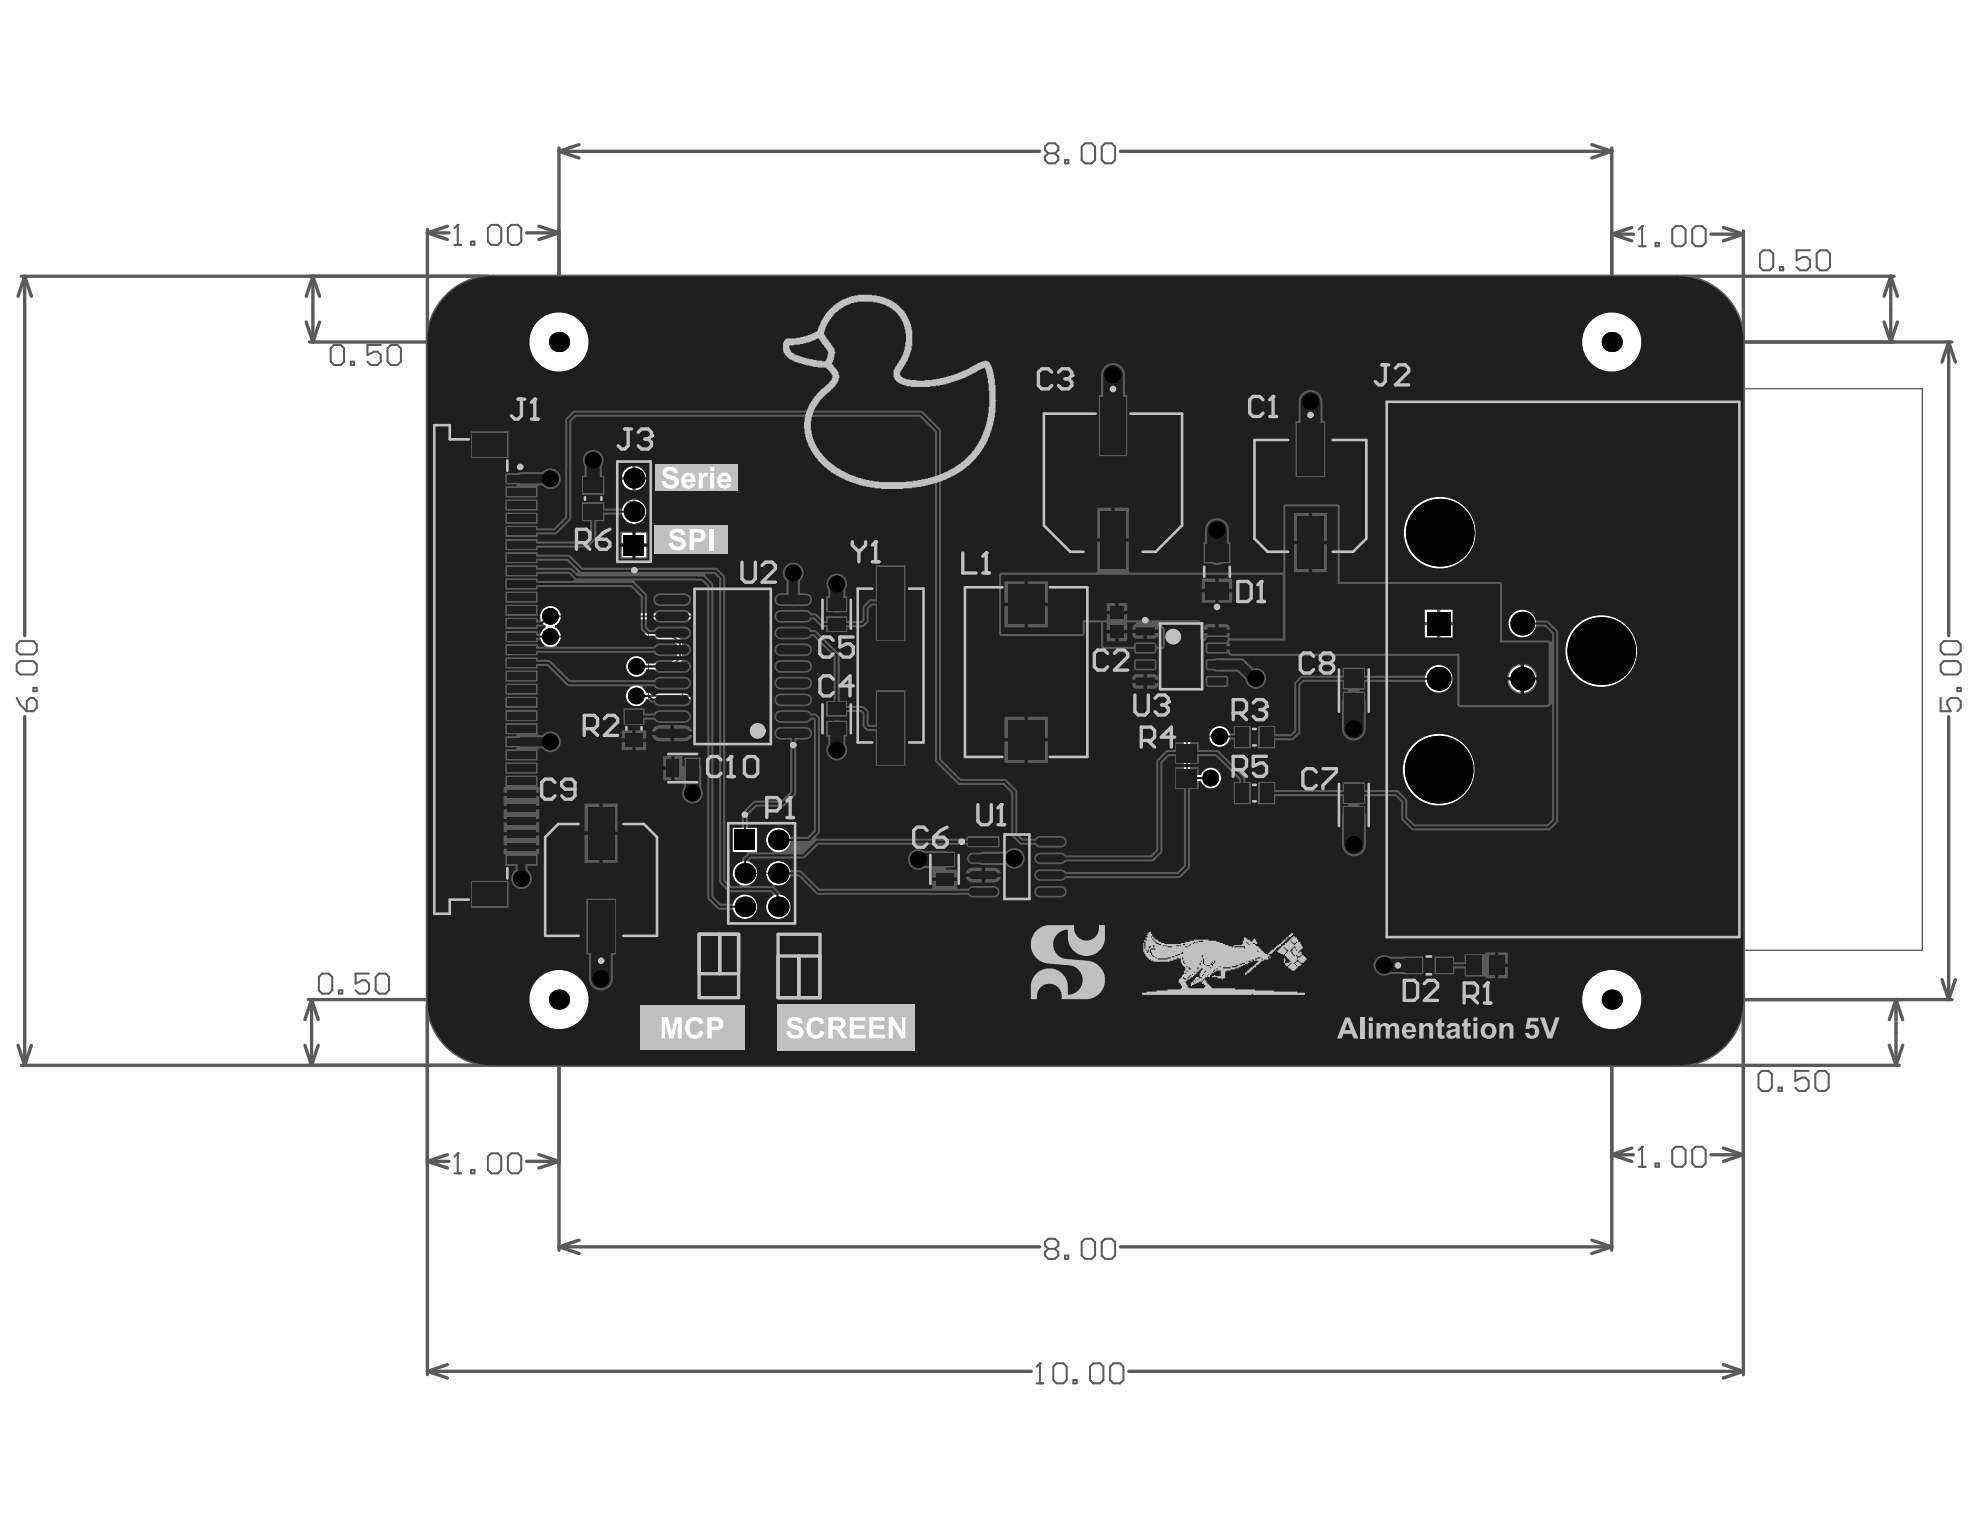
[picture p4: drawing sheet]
<svg xmlns="http://www.w3.org/2000/svg" width="279mm" height="216mm" viewBox="0 0 279 216" stroke-linecap="round" stroke-linejoin="round" font-family="sans-serif">
<g fill="none" stroke="#5a5a5a" stroke-width=".19">
<path d="M61.4 60.1h2.1v1.9h8v64.9h-8v1.9h-2.1zM71.5 67.3h3.1v.5h-3.1M71.5 69.2h3.1v.4h-3.1M71.5 71.1h3.1v.4h-3.1M71.5 72.9h3.1v.5h-3.1M71.5 74.8h3.1v.4h-3.1M71.5 76.6h3.1v.5h-3.1M71.5 78.5h3.1v.4h-3.1M71.5 80.3h3.1v.5h-3.1M71.5 82.2h3.1v.4h-3.1M71.5 84h3.1v.5h-3.1M71.5 85.9h3.1v.4h-3.1"/>
<path d="M71.5 87.8h3.1v.4h-3.1M71.5 89.6h3.1v.5h-3.1M71.5 91.5h3.1v.4h-3.1M71.5 93.3h3.1v.5h-3.1M71.5 95.2h3.1v.4h-3.1M71.5 97h3.1v.5h-3.1M71.5 98.9h3.1v.4h-3.1M136.1 82.9h17.4v23.8h-17.4zM143.9 94.8h1.8M144.8 93.9v1.9M164.1 92v.9l.2 .2h.3l.2-.2v-.9M165.2 92.2l.2-.2h.3l.2 .2v.2"/>
<path d="M165.6 92.5h.1M165.7 92.5l.2 .2v.2l-.2 .2h-.3l-.2-.2M165.9 92.4h.1M165.9 92.4l-.2 .1M71.5 100.7h3.1v.5h-3.1M71.5 102.6h3.1v.4h-3.1M71.5 104.5h3.1v.4h-3.1M71.5 106.3h3.1v.5h-3.1M71.5 108.2h3.1v.4h-3.1M71.5 110h3.1v.5h-3.1M71.5 111.9h3.1v.4h-3.1M71.5 113.7h3.1v.5h-3.1"/>
<path d="M71.5 115.6h3.1v.4h-3.1M71.5 117.4h3.1v.5h-3.1M71.5 119.3h3.1v.4h-3.1M71.5 121.2h3.1v.4h-3.1"/>
</g>
<g fill="none" stroke="#5a5a5a" stroke-width=".37">
<path d="M146.8 55.5h20.5v25.2h-20.5zM147.3 58.4h19.5v19.5h-19.5zM176.6 59.2h16.7v21.5h-16.7zM86.9 64.9h5.1v14.6h-5.1zM87.1 65.1h4.7v14.2h-4.7zM169.7 76.6h4v8.2h-4zM169.9 77.9h3.6v5.6h-3.6zM177 62.1h15.8v15.8h-15.8zM116.5 84.1h3.1v5.2h-3.1zM116.5 98.8h3.1v5.2h-3.1zM116.7 84.6h2.7v4.1h-2.7zM116.7 99.4h2.7v4.1h-2.7z"/>
<path d="M188.8 93.5h4.5v7.9h-4.5zM189.9 95.6h2.3v3.7h-2.3zM76.5 113.4h16.7v21.5h-16.7zM76.9 116.3h15.8v15.8h-15.8zM93.7 106.8h5.2v3.2h-5.2zM94.3 107h4.1v2.7h-4.1zM135.8 116.8h15.4v11h-15.4zM139.9 117.8h7.2v9.1h-7.2zM188.8 109.7h4.5v7.8h-4.5zM189.9 111.7h2.3v3.7h-2.3zM131.7 120.1h3.2v5.2h-3.2zM131.9 120.6h2.7v4.1h-2.7z"/>
<path d="M198.1 134.8h7.1v2.9h-7.1zM199.7 135h3.9v2.5h-3.9z"/>
</g>
<path d="M60.9 59.6h15.1v69.7h-15.1zM65.5 94.5h1.9M66.4 93.5v1.9M135.6 81.3h18.4v27h-18.4z" fill="none" stroke="#5a5a5a" stroke-width=".14"/>
<g fill="none" stroke="#5a5a5a" stroke-width=".47">
<path d="M3 39h65.9M3.5 39l.9 2.8M3.5 39l-1 2.8M3.5 39v50.7M44.2 39l.9 2.8M44.2 39l-1 2.8M44.2 39v9.3M60.3 32.4v15.2M60.3 32.9l2.8 .9M60.3 32.9h3.1M63.1 31.9l-2.8 1M74.3 32.9h4.6"/>
<path d="M76 31.9l2.9 1M78.9 32.9l-2.9 .9M78.9 20.9v22.7M78.9 21.4l2.8 .9M78.9 21.4h67.8M81.7 20.4l-2.8 1M158.1 21.4h69.3M224.6 20.4l2.8 1M227.4 33l2.9 1M227.4 33h3.1M227.4 20.9v22.7M227.4 21.4l-2.8 .9"/>
<path d="M230.3 32.1l-2.9 .9M237.4 39h29.9M241.4 33h4.6M243.2 32.1l2.8 .9M246 32.6v15M246 33l-2.8 1M266.8 39l.9 2.8M266.8 39l-.9 2.8M266.8 39v9.3M43.2 45.4l1 2.9M43.7 48.3h30.5M45.1 45.4l-.9 2.9"/>
<path d="M62.7 42.1a9.3 9.3 0 0 1 6.9-3.1h167.1a9.3 9.3 0 0 1 9.3 9.3v92.8a9.3 9.3 0 0 1-9.3 9.2h-167.1a9.3 9.3 0 0 1-9.3-9.2v-92.8a9.2 9.2 0 0 1 2.4-6.2zM232.1 48.3h43.3M265.9 45.4l.9 2.9M267.7 45.4l-.9 2.9M275 48.3l.9 2.8M275 48.3l-1 2.8M275 48.3v41.4M3.5 101.1v49.2M275 101.1v40M274 138.2l1 2.9M275.9 138.2l-.9 2.9M2.5 147.5l1 2.8"/>
<path d="M3 150.3h65.9M4.4 147.5l-.9 2.8M43 147.5l1 2.8M43.5 141.1h30.7M44 141.1l.9 2.8M44 141.1l-1 2.8M44 141.1v9.2M44.9 147.5l-.9 2.8M60.3 141.8v52.2M78.9 145.7v30.7M227.4 145.7v30.7M232.1 141.1h43.3"/>
<path d="M237.4 150.3h30.6M246 141.8v52.2M266.6 147.5l.9 2.8M267.5 141.1l1 2.8M267.5 141.1l-.9 2.8M267.5 141.1v9.2M268.5 147.5l-1 2.8M60.3 163.9l2.8 .9M60.3 163.9h3.1M63.1 162.9l-2.8 1M74.3 163.9h4.6M76 162.9l2.9 1"/>
<path d="M78.9 163.9l-2.9 .9M78.9 175.9l2.8 1M78.9 175.9h67.8M81.7 175l-2.8 .9M158.1 175.9h69.3M224.6 175l2.8 .9M227.4 163l2.9 .9M227.4 163h3.1M227.4 175.9l-2.8 1M230.3 162l-2.9 1M241.4 163h4.6M243.2 162l2.8 1"/>
<path d="M246 163l-2.8 .9M60.3 193.5l2.8 1M60.3 193.5h85.2M63.1 192.6l-2.8 .9M159.3 193.5h86.7M243.2 192.6l2.8 .9M246 193.5l-2.8 1"/>
</g>
<g fill="none" stroke="#5a5a5a" stroke-width=".28">
<path d="M64.1 34.6h1M64.6 31.7h.1M64.6 31.7v2.9M64.6 31.7l-.5 .5M66.5 34.1h.5v.5h-.5zM68.8 32.2l.5-.5h1l.4 .5v1.9l-.4 .5h-1l-.5-.5zM71.7 32.2l.4-.5h1l.5 .5v1.9l-.5 .5h-1l-.4-.5zM147.9 21.6l-.4-.4v-.5l.4-.5h1l.4 .5v.5l-.4 .4M147.9 21.6l-.4 .5v.5l.4 .4h1l.4-.4v-.5l-.4-.5M147.9 21.6h1M150.3 22.6h.5v.4h-.5zM152.6 20.7l.5-.5h1l.4 .5v1.9l-.4 .4h-1l-.5-.4z"/>
<path d="M155.5 20.7l.4-.5h1l.5 .5v1.9l-.5 .4h-1l-.4-.4zM231.3 34.7h.9M231.7 31.9h.1M231.7 31.9v2.8M231.7 31.9l-.4 .5M233.6 34.3h.5v.4h-.5zM236 32.4l.4-.5h1l.5 .5v1.9l-.5 .4h-1l-.4-.4zM238.8 32.4l.5-.5h.9l.5 .5v1.9l-.5 .4h-.9l-.5-.4zM248.3 35.8l.5-.5h.9l.5 .5v1.9l-.5 .4h-.9l-.5-.4zM251.2 37.7h.4v.4h-.4zM255.4 35.3h-1.9v1.4l1-.4h.4l.5 .4v1l-.5 .4h-.9l-.5-.4M256.3 35.8l.5-.5h1l.4 .5v1.9l-.4 .4h-1l-.5-.4z"/>
<path d="M46.7 49.1l.4-.4h1l.5 .4v1.9l-.5 .5h-1l-.4-.5zM49.5 51h.5v.5h-.5zM53.7 48.7h-1.8v1.4l.9-.5h.5l.4 .5v.9l-.4 .5h-1l-.4-.5M54.7 49.1l.5-.4h.9l.5 .4v1.9l-.5 .5h-.9l-.5-.5zM2.4 98.5l.4 .9 1 1M2.4 90.9l.4-.4h1.9l.5 .4v1l-.5 .4h-1.9l-.4-.4zM2.8 93.3h1.9l.5 .5v.9l-.5 .5h-1.9l-.4-.5v-.9zM4.2 98.5h.5l.5 .4v1l-.5 .5h-.9v-1.5zM4.7 97.1h.5v.4h-.5zM273.8 98.5v1.9h1.5l-.5-1v-.5l.5-.4h.9l.5 .4v1l-.5 .5M273.8 93.8l.5-.5h1.9l.5 .5v.9l-.5 .5h-1.9l-.5-.5zM273.8 90.9l.5-.4h1.9l.5 .4v1l-.5 .4h-1.9l-.5-.4z"/>
<path d="M276.2 97.1h.5v.4h-.5zM45 137.9l.5-.5h.9l.5 .5v1.8l-.5 .5h-.9l-.5-.5zM47.8 139.7h.5v.5h-.5zM52.1 137.4h-1.9v1.4l.9-.5h.5l.5 .5v.9l-.5 .5h-.9l-.5-.5M53 137.9l.5-.5h.9l.5 .5v1.8l-.5 .5h-.9l-.5-.5zM248.6 151.1h1l.4 .5v1.9l-.4 .4h-1l-.5-.4v-1.9zM251 153.5h.4v.4h-.4zM255.2 151.1h-1.9v1.4l1-.4h.4l.5 .4v1l-.5 .4h-.9l-.5-.4M256.2 151.6l.4-.5h1l.4 .5v1.9l-.4 .4h-1l-.4-.4zM64.1 165.6h1M64.6 162.7h.1M64.6 162.7v2.9"/>
<path d="M64.6 162.7l-.5 .5M66.5 165.1h.5v.5h-.5zM68.8 163.2l.5-.5h1l.4 .5v1.9l-.4 .5h-1l-.5-.5zM71.7 163.2l.4-.5h1l.5 .5v1.9l-.5 .5h-1l-.4-.5zM147.9 176.2l-.4-.4v-.5l.4-.5h1l.4 .5v.5l-.4 .4M147.9 176.2l-.4 .5v.5l.4 .4h1l.4-.4v-.5l-.4-.5M147.9 176.2h1M150.3 177.2h.5v.4h-.5zM152.6 175.3l.5-.5h1l.4 .5v1.9l-.4 .4h-1l-.5-.4zM155.5 175.3l.4-.5h1l.5 .5v1.9l-.5 .4h-1l-.4-.4zM231.3 164.6h.9M231.7 161.8h.1"/>
<path d="M231.7 161.8v2.8M231.7 161.8l-.4 .5M233.6 164.2h.5v.4h-.5zM236.4 161.8h1l.5 .5v1.9l-.5 .4h-1l-.4-.4v-1.9zM238.8 162.3l.5-.5h.9l.5 .5v1.9l-.5 .4h-.9l-.5-.4zM146.3 195.2h.9M146.7 192.4h.1M146.7 192.4v2.8M146.7 192.4l-.4 .5M148.6 192.9l.5-.5h.9l.5 .5v1.8l-.5 .5h-.9l-.5-.5zM151.5 194.7h.4v.5h-.4zM153.8 192.9l.5-.5h.9l.5 .5v1.8l-.5 .5h-.9l-.5-.5z"/>
<path d="M156.6 192.9l.5-.5h1l.4 .5v1.8l-.4 .5h-1l-.5-.5z"/>
</g>
<g fill="#5a5a5a">
<path d="M143.5 121.1h.1v.7a.31 .31 0 0 0 .3 .4 .31 .31 0 0 0 .3-.4v-.7h.2v.7a.47 .47 0 0 1-.5 .5 .47 .47 0 0 1-.4-.5z"/>
<path d="M144.7 121.4l.3-.3h.2v1.2h-.2v-.9l-.2 .2z"/>
<path d="M88.6 71.6h.8a.32 .32 0 0 1 .4 .3 .32 .32 0 0 1-.4 .3v-.1a.18 .18 0 0 0 .3-.2 .18 .18 0 0 0-.3-.2h-.8z"/>
<path d="M88.6 70.8l.4-.2 .1 .2a.35 .35 0 0 1 .6-.1 .35 .35 0 0 1 0 .6l-.2 .1-.1-.2a.24 .24 0 0 0 .3-.3 .24 .24 0 0 0-.4-.2 .24 .24 0 0 0-.1 .4h-.1a.21 .21 0 0 0-.2-.3 .21 .21 0 0 0-.2 .2 .21 .21 0 0 0 .2 .2v.2l-.3-.2z"/>
<path d="M202.9 135.5a.39 .39 0 0 1 .6 .1 .39 .39 0 0 1-.3 .6l-.3 .3h.6v.1h-.8l.4-.5a.34 .34 0 0 0 .2-.3 .34 .34 0 0 0-.2-.3l-.2 .2h-.2z"/>
<path d="M170.8 79h1.3v.2h-1l.2 .2-.1 .1z"/>
<path d="M96.4 107.4a.55 .55 0 0 1 1 .1l-.2 .1a.38 .38 0 0 0-.6-.2 .38 .38 0 0 0-.1 .5 .36 .36 0 0 0 .3 .4 .36 .36 0 0 0 .4-.3h.2a.55 .55 0 0 1-.8 .4 .55 .55 0 0 1-.2-.8z"/>
<path d="M97.6 107.5l.5-.3v1.2h-.2v-.9l-.3 .2z"/>
<path d="M83.6 123.3l.3-.1 .1 .1a.41 .41 0 0 0-.2 .6 .41 .41 0 0 0 .6 .1 .36 .36 0 0 0 .3-.3 .36 .36 0 0 0-.3-.4v-.1a.53 .53 0 0 1 .3 .7 .53 .53 0 0 1-.7 .2 .59 .59 0 0 1-.4-.8z"/>
<path d="M191.1 97.7h.1a.57 .57 0 0 1 .9-.1 .57 .57 0 0 1-.2 .9v-.1a.42 .42 0 0 0 .1-.7 .42 .42 0 0 0-.6 0 .35 .35 0 0 0-.2 .4 .35 .35 0 0 0 .3 .3l-.1 .1a.57 .57 0 0 1-.3-.8z"/>
<path d="M191.1 113.9a.61 .61 0 0 1 .9-.2 .61 .61 0 0 1 .1 .9h-.2v-.1a.39 .39 0 0 0 .1-.5 .39 .39 0 0 0-.5-.2 .36 .36 0 0 0-.3 .3 .36 .36 0 0 0 .3 .4l-.1 .2a.53 .53 0 0 1-.3-.8z"/>
<path d="M191 115l.6 .1 .5 .3v-.6h.1v.8l-.6-.4-.6-.1z"/>
<path d="M132.1 121.8l.3-.1v.1a.39 .39 0 0 0-.2 .6 .39 .39 0 0 0 .5 .1h.1a.38 .38 0 0 0 .4-.3 .38 .38 0 0 0-.4-.4l.1-.1a.56 .56 0 0 1 .3 .8 .56 .56 0 0 1-.9 .1 .54 .54 0 0 1-.2-.8z"/>
<path d="M116.9 85.8l.2-.1 .1 .1a.39 .39 0 0 0-.2 .6 .39 .39 0 0 0 .5 .1 .35 .35 0 0 0 .4-.3 .35 .35 0 0 0-.3-.4l.1-.2a.58 .58 0 0 1 .2 .9 .58 .58 0 0 1-.9 0h-.1a.6 .6 0 0 1 0-.7z"/>
<path d="M116.8 84.8h.2v.5h.3a.41 .41 0 0 1 .2-.5 .41 .41 0 0 1 .5 .2 .41 .41 0 0 1-.1 .5h-.2v-.1a.27 .27 0 0 0 .2-.4 .27 .27 0 0 0-.4-.2 .27 .27 0 0 0-.1 .4l.1 .2-.1 .1-.6-.1z"/>
<path d="M118.1 101.7a.64 .64 0 0 1 .8-.2 .64 .64 0 0 1 .3 .7l-.2 .3-.1-.2a.4 .4 0 0 0 .1-.6 .4 .4 0 0 0-.6 0 .33 .33 0 0 0-.2 .3 .33 .33 0 0 0 .3 .3l-.1 .2a.55 .55 0 0 1-.3-.8z"/>
<path d="M157.1 68.3h.1a.6 .6 0 0 1 .8-.1 .6 .6 0 0 1 .1 .9l-.2 .1v-.2a.34 .34 0 0 0 .2-.4 .34 .34 0 0 0-.3-.3 .38 .38 0 0 0-.6 .2 .38 .38 0 0 0 .3 .5l-.1 .2a.59 .59 0 0 1-.3-.9z"/>
<path d="M157.1 69.4l.2-.1 .1 .2a.25 .25 0 0 0-.2 .3 .25 .25 0 0 0 .3 .2 .25 .25 0 0 0 .1-.4h.1a.21 .21 0 0 0 .2 .3 .21 .21 0 0 0 .2-.2 .21 .21 0 0 0-.2-.2l.1-.2a.34 .34 0 0 1 .2 .5 .34 .34 0 0 1-.5 .1 .36 .36 0 0 1-.5 .1 .36 .36 0 0 1-.1-.5z"/>
<path d="M185 70.2v-.1a.64 .64 0 0 1 .8 0 .64 .64 0 0 1 .3 .7l-.3 .2-.1-.1a.42 .42 0 0 0 .1-.7 .42 .42 0 0 0-.6 .1 .33 .33 0 0 0-.2 .3 .33 .33 0 0 0 .3 .3v.1a.55 .55 0 0 1-.3-.8z"/>
<path d="M184.9 71.6h.9l-.1-.3h.1l.3 .4h-1.2z"/>
<path d="M201.8 135.6v.9h.3a.48 .48 0 0 0 .2-.8l-.1-.1zM201.6 135.4l.7 .1a.6 .6 0 0 1 .3 .6 .6 .6 0 0 1-.6 .5h-.4z"/>
<path d="M171.1 80l-.1 .5h.9v-.2a.48 .48 0 0 0-.3-.4 .48 .48 0 0 0-.5 .1zM171 79.9l.4-.2a.58 .58 0 0 1 .7 .6v.4h-1.2v-.7z"/>
<path d="M98.6 107.4v.3a.44 .44 0 0 0 .3 .6 .67 .67 0 0 0 0-.9l-.2-.1zM98.5 107.3a.44 .44 0 0 1 .6 0 .44 .44 0 0 1 .1 .6 .4 .4 0 0 1-.2 .4 .4 .4 0 0 1-.5-.1l-.1-.7z"/>
<path d="M83.7 122.6a.25 .25 0 0 0 .5 0 .25 .25 0 0 0-.5 0zM83.6 122.4h.1a.66 .66 0 0 1 .6-.2 .66 .66 0 0 1 .5 .5l-.2 .3-.1-.2a.22 .22 0 0 0 .2-.2 .22 .22 0 0 0-.3-.2h-.2a.38 .38 0 0 1-.2 .6 .38 .38 0 0 1-.4-.5z"/>
<path d="M191.7 99.1a.2 .2 0 0 0 .4 0 .2 .2 0 0 0-.4 0zM191.1 99.1a.26 .26 0 0 0 .5 0 .26 .26 0 0 0-.5 0zM191.1 98.8a.35 .35 0 0 1 .6 .1 .31 .31 0 0 1 .5 0 .31 .31 0 0 1-.2 .5h-.1l-.2-.2a.37 .37 0 0 1-.6 .1 .37 .37 0 0 1 0-.5z"/>
<path d="M132.1 120.8h.3v.1a.28 .28 0 0 0-.2 .4 .28 .28 0 0 0 .4 .1 .37 .37 0 0 1 0-.6 .37 .37 0 0 1 .6 0 .37 .37 0 0 1 0 .6l-.1 .1h-.3a.48 .48 0 0 1-.6-.1 .48 .48 0 0 1-.1-.5zM132.6 121a.26 .26 0 0 0 .1 .4 .26 .26 0 0 0 .4-.1 .26 .26 0 0 0-.1-.4z"/>
<path d="M118.5 102.7v.4h.5zM118.3 102.6h.2l.7 .5v.2h-.7v.1h-.2v-.1h-.2v-.2h.2z"/>
</g>
<g fill="none" stroke="#5a5a5a" stroke-width=".19">
<path d="M193.8 54.9h77.5v79.2h-77.5zM195.7 56.7v75.5h49.8M61.4 60.1h2.1v1.9h8v64.9h-8v1.9h-2.1zM71.5 67.3h3.1v.5h-3.1M71.5 69.2h3.1v.4h-3.1M71.5 71.1h3.1v.4h-3.1M71.5 72.9h3.1v.5h-3.1M71.5 74.8h3.1v.4h-3.1M71.5 76.6h3.1v.5h-3.1M71.5 78.5h3.1v.4h-3.1M82.5 68.4h2.5v3.9h-2.5zM82.8 70.3h1.8"/>
<path d="M83.7 69.4v1.9M88.5 72.2h1.9M89.5 71.3v1.8M156.1 68.1h1.9M157.1 67.2v1.8M171.7 79.8v1.8M184 70h1.8M184.9 69v1.9M71.5 80.3h3.1v.5h-3.1M71.5 82.2h3.1v.4h-3.1M71.5 84h3.1v.5h-3.1M71.5 85.9h3.1v.4h-3.1"/>
<path d="M71.5 87.8h3.1v.4h-3.1M71.5 89.6h3.1v.5h-3.1M71.5 91.5h3.1v.4h-3.1M71.5 93.3h3.1v.5h-3.1M71.5 95.2h3.1v.4h-3.1M71.5 97h3.1v.5h-3.1M71.5 98.9h3.1v.4h-3.1M96.3 83.1h14.1v21.8h-14.1zM102.5 94h1.8M103.4 93.1v1.9M117.1 86.7h1.9M118.1 85.7v1.9"/>
<path d="M121 83.1h9.3v21.7h-9.3zM124.7 93.9h1.9M125.7 93v1.8M156.8 86.2h1.7v3.2h-1.7zM156.8 87.8h1.7M157.6 87v1.6M163 88h7.4v9.3h-7.4zM165.7 92.6h1.9M166.7 91.7v1.9M170.8 80.7h1.9M190.1 97.4h1.9M191 96.5v1.9"/>
<path d="M71.5 117.4h3.1v.5h-3.1M71.5 100.7h3.1v.5h-3.1M71.5 102.6h3.1v.4h-3.1M71.5 104.5h3.1v.4h-3.1M71.5 106.3h3.1v.5h-3.1M71.5 108.2h3.1v.4h-3.1M71.5 110h3.1v.5h-3.1M71.5 111.9h3.1v.4h-3.1M71.5 113.7h3.1v.5h-3.1M71.5 115.6h3.1v.4h-3.1M71.5 119.3h3.1v.4h-3.1M88.2 100.8h2.5v3.9h-2.5z"/>
<path d="M88.5 102.8h1.9M89.5 101.9v1.8M95.4 108.4h1.9M96.3 107.5v1.8M102.8 116.2h9.4v14.1h-9.4zM117.1 101.4h1.9M118.1 100.5v1.9M166.1 106h2.7v4.1h-2.7zM166.6 108h1.8M167.5 107.1v1.9M175 102.7h4.1v2.7h-4.1zM175 110.6h4.1v2.7h-4.1z"/>
<path d="M176.1 111.9h1.8M176.1 104h1.8M177 103.1v1.9M177 111v1.8M190.1 113.6h1.9M191 112.7v1.8M71.5 121.2h3.1v.4h-3.1M83.9 124.2h1.8M84.8 123.2v1.9M106.5 123.2h1.9M107.5 122.3v1.9M132.4 122.7h1.8"/>
<path d="M133.3 121.8v1.8M142.6 122.3h1.8M143.5 121.4v1.8M200.7 136.2h1.9M201.6 135.3v1.9M207.6 134.9h4.1v2.7h-4.1zM208.7 136.2h1.8M209.6 135.3v1.9"/>
<circle cx="164.6" cy="89.7" r=".93"/>
<circle cx="108.8" cy="103.3" r=".93"/>
</g>
<path d="M81.4 66.4h4.6v7.8h-4.6zM120.8 79.8h9.7v28.2h-9.7zM87.7 99.7h3.5v6.1h-3.5zM91.5 82.2h23.8v23.7h-23.8zM155.7 84.6h3.9v6.3h-3.9zM159.8 87.5h13.7v10.2h-13.7zM102.6 116h9.8v14.5h-9.8zM165.1 104h4.8v8h-4.8zM173.9 102.2h6.3v3.7h-6.3zM173.9 110.1h6.3v3.7h-6.3zM206.5 134.4h6.3v3.7h-6.3z" fill="none" stroke="#5a5a5a" stroke-width=".14"/>
<path d="M65 95.4v.9M65 95.9h2.8M65.5 92.6l-.5 .5v.4l.5 .5h2.3M67.4 95.4l.4 .5M67.8 95.9h.1M67.8 93.5v1" fill="none" stroke="#5a5a5a" stroke-width=".28"/>
<path d="M90.8 42h9.3v7.6h-9.3zM169.6 41.9h9.3v7.6h-9.3z" fill="none" stroke="#8c8c8c" stroke-width=".47"/>
<g fill="#8c8c8c">
<path d="M169.5 44h9.4v5.5h-9.4z" fill-rule="evenodd"/>
<path d="M90.8 42h9.3v2.1h-9.3z" fill-rule="evenodd"/>
</g>
<g fill="#8c8c8c">
<path d="M176.9 42.6l.1-.1a.37 .37 0 0 1 .6-.1 .37 .37 0 0 1 0 .6h-.2a.3 .3 0 0 0-.3 .1 .3 .3 0 0 0 0 .3 .37 .37 0 0 0 .6-.2h.1a.49 .49 0 0 1-.4 .4 .49 .49 0 0 1-.5-.3 .83 .83 0 0 1 .7-.5 .26 .26 0 0 0-.3-.3 .26 .26 0 0 0-.2 .2h-.2z"/>
<path d="M175.8 42.4h.8v1.2h-.9v-.2h.8v-.4h-.7v-.1h.7v-.3h-.7z"/>
<path d="M174.1 42.4h.2v1.2h-.2z"/>
<path d="M172.6 42.4h.2v1.2h-.8v-.2h.6z"/>
<path d="M174.8 42.6l.6-.1v.4h-.6zM174.6 42.6a.31 .31 0 0 0 0 .3 .31 .31 0 0 0 .3 .1l-.4 .6h.2l.3-.5h.4v.5h.2v-1.2h-.8z"/>
<path d="M173.5 42.5l.2 .6h-.5zM173.4 42.4l-.5 1.2h.2l.1-.4h.5l.2 .4h.1l-.4-1.2z"/>
<path d="M170.7 42.4v.3h-.1v.1h.2v.3h-.2v.2h.3v.3h.2l-.1-.3h.3v.3h.2l-.1-.3h.1v-.2h-.1l-.1-.3h.2v-.1h-.2l-.1-.3h-.1v.3h-.2l-.1-.3zM170.9 42.8h.3v.3h-.2z"/>
</g>
<g fill="#fff">
<path d="M97.6 42.7a.6 .6 0 0 1 1 .2 .6 .6 0 0 1-.6 .8l-.4-.2-.1-.2h.2a.39 .39 0 0 0 .6 .2 .39 .39 0 0 0 .1-.6 .36 .36 0 0 0-.3-.3 .36 .36 0 0 0-.4 .2z"/>
<path d="M93.7 42.5h.9v1.1h-.9v-.1h.7v-.4h-.6v-.1h.6v-.4h-.7z"/>
<path d="M92.5 42.5h.2l.4 1 .3-1h.2l-.4 1.1h-.2z"/>
<path d="M98.9 42.7l.2-.1h.4v.4h-.4zM98.8 42.6a.38 .38 0 0 0 0 .4 .38 .38 0 0 0 .4 .2h.3v.4h.2v-1.1h-.6z"/>
<path d="M96.7 42.7l.5-.1v.4h-.4zM96.6 43.2l.1-.1h.5v.4h-.5zM96.6 42.6v.3l.1 .1a.33 .33 0 0 0-.2 .4 .33 .33 0 0 0 .4 .2h.5v-1.1z"/>
<path d="M95 42.6h.7v.4h-.6l-.1-.1zM94.9 42.6v.4l.3 .1-.4 .5h.1l.5-.5h.3v.5h.1v-1.1h-.7z"/>
<path d="M91.2 42.5l.1 .3h-.2v.1h.2l.1 .3h-.3v.2h.3l.1 .3h.1l-.1-.3h.3v.3h.2l-.1-.3h.1v-.2h-.1l-.1-.3h.2v-.1h-.2l-.1-.3h-.1v.3h-.2l-.1-.3zM91.4 42.9h.3v.3h-.2z"/>
</g>
<path d="M95.8 46.1l-.7-.6v2.9" fill="none" stroke="#8c8c8c" stroke-width=".47"/>
<g fill="#8c8c8c">
<path d="M110.5 60a.39 .39 0 0 1 .7 .2v-.3h.3v1.7h-.3v-.9a.41 .41 0 0 0-.2-.4 .41 .41 0 0 0-.4 0z"/>
<path d="M105.6 59.3l.2 .2v.4h.3v.3h-.3v1a.41 .41 0 0 1-.1 .4 .41 .41 0 0 1-.5 0l.1-.2h.3v-1.2h-.3v-.3h.3z"/>
<path d="M103.3 62.1h2v.2h-2z"/>
<path d="M101.5 59.3h1.6v2.3h-.3v-1h-1.2v-.3h1.2v-.7h-1.3z"/>
<path d="M99.1 60.1a.65 .65 0 0 1 1 .1v-.3h.3v1.7h-.3v-.9a.43 .43 0 0 0-.4-.5 .43 .43 0 0 0-.5 .4v1h-.2v-1.3z"/>
<path d="M96.8 62.1h2v.2h-2z"/>
<path d="M92.5 59.3h1.7v2.3h-1.8v-.2h1.5v-.8h-1.3v-.3h1.3v-.7h-1.4z"/>
<path d="M90.1 59.7a1.12 1.12 0 0 1 1.4-.3 1.12 1.12 0 0 1 .6 1.3l-.1 .2a1.05 1.05 0 0 1-1 .8 1.05 1.05 0 0 1-1-.8l.3-.1a.74 .74 0 0 0 .9 .6 .74 .74 0 0 0 .6-.8 .8 .8 0 0 0-.4-.9 .8 .8 0 0 0-.9 .1l-.1 .2-.4-.1z"/>
<path d="M138.8 66.4a1.92 1.92 0 0 1 2.2-.3 1.92 1.92 0 0 1 1 1.9 2.11 2.11 0 0 1-1.4 2.1 1.75 1.75 0 0 1-2.3-1.3l.6-.1 .1 .2a1.28 1.28 0 0 0 1.4 .8 1.28 1.28 0 0 0 1-1.4l.1-.2a1.49 1.49 0 0 0-1.4-1.7 1.05 1.05 0 0 0-1.1 .8l-.6-.1z"/>
<path d="M130.5 65.9h.5v3.3l2.2-3.3h.6v4.2h-.6v-3.3l-2.1 3.3h-.6z"/>
<path d="M112.2 59.7l.2-.1h.9v.8h-.6a.46 .46 0 0 1-.5-.2 .46 .46 0 0 1 0-.5zM112 59.5a.73 .73 0 0 0-.1 .9 .73 .73 0 0 0 .8 .3h.6v.9h.3v-2.3h-1.2z"/>
<path d="M109.2 60.3a.56 .56 0 0 1 .8 0 .56 .56 0 0 1 .1 .7 .52 .52 0 0 1-.6 .4 .52 .52 0 0 1-.4-.7zM109 60.2v.1a.87 .87 0 0 0 0 1 .87 .87 0 0 0 .9 .3 .91 .91 0 0 0 .6-1 .91 .91 0 0 0-.9-.7z"/>
<path d="M108.2 59.3v.3h.3v-.3zM108.2 59.9v1.8a.5 .5 0 0 0 .1 .6 .5 .5 0 0 0 .6 .1l-.1-.3h-.2l-.1-.2v-2z"/>
<path d="M106.7 60.3a.51 .51 0 0 1 .5-.1 .51 .51 0 0 1 .3 .5h-.9zM106.5 60.1l-.2 .5v.3h1.2a.49 .49 0 0 1-.3 .5 .49 .49 0 0 1-.6-.3h-.3a.83 .83 0 0 0 1 .6 .83 .83 0 0 0 .5-1.1v-.1a.8 .8 0 0 0-1.3-.4z"/>
<path d="M100.8 59.3v.3h.3v-.3zM100.8 59.9v1.7h.3v-1.7z"/>
<path d="M95.1 59.8l.4-.2h.8v1.8h-.6a.75 .75 0 0 1-.7-1.1zM94.9 59.6a1.31 1.31 0 0 0 .3 2h.2h1.2v-2.3h-1.2z"/>
<path d="M130.9 43.1l-.3 .8 1.4 .4a.4 .4 0 0 0 .5 0 .4 .4 0 0 0 .1-.5l-.1-.1zM143.2 42.7l1 1.5a.38 .38 0 0 0 .4 .3 .38 .38 0 0 0 .3-.2l.9-.5 .9-.4 .9-.1 1.5 .1a3.4 3.4 0 0 1 2.1 .8l.4 .6a.63 .63 0 0 1-.1 .8l-.7-.3a4.5 4.5 0 0 0-2.8-.6l-1.1 .2-1.6 .6 1.2 1.7 .5-.3a2.81 2.81 0 0 1 4 1.2 2.81 2.81 0 0 1-1.6 3.9l-1.2 .1-.9-.2a.22 .22 0 0 0-.3 0 .22 .22 0 0 0-.1 .2l-.4 .6a.78 .78 0 0 0-.2 .9l1.4 .3h1.6a4.6 4.6 0 0 0 3.9-4v-1.4l-.1-.6a.52 .52 0 0 1 .1-.7l.5-1a3.9 3.9 0 0 0-3.2-4.6l-1.3-.3-2.1 .1-2 .5zM134 43.9l.6 .8 .2-.2a1.7 1.7 0 0 1 2-.1 1.7 1.7 0 0 1 .6 2 1.59 1.59 0 0 1-1.1 1.4 1.59 1.59 0 0 1-1.7-.5l-.6 .7 .5 .4a2.55 2.55 0 0 0 1.7 .3h.2a2.44 2.44 0 0 0 1.5-.8l.2-.2a2.84 2.84 0 0 0-1.6-4.4l-.6-.1-1.1 .2zM126 44.5l-.2 .6a.22 .22 0 0 0 .1 .2 .22 .22 0 0 0 .2 0l.3 .1-.1 .1a1.44 1.44 0 0 0 1.8 1.9 .3 .3 0 0 1 .4 0 .3 .3 0 0 1 0 .4 .3 .3 0 0 1-.4 0l-1.1 .1a.91 .91 0 0 0-.9 .7 .91 .91 0 0 0 .5 1l.1 .1a2.64 2.64 0 0 0 2.8-.3 .92 .92 0 0 0-.3-1.1 1.06 1.06 0 0 0-.2-1.5h.1a1.36 1.36 0 0 0 0-1.4 1.36 1.36 0 0 0-1.3-.7 1.38 1.38 0 0 1-1.2-.1l-.4-.1zM118 45.2a2.18 2.18 0 0 0 .7 3.5 2.8 2.8 0 0 0 1.7-.3v1.6h1v-5.2h-1v.3l-.7-.3a1.79 1.79 0 0 0-1.7 .4zM123.1 45.9a.8 .8 0 0 1 .9-.4 .8 .8 0 0 1 .6 .7l-1.3 .1a.2 .2 0 0 1-.3-.1 .2 .2 0 0 1 .1-.3zM131.1 45.8l.3-.2 .5-.1a.86 .86 0 0 1 .6 .7l-1.5 .1zM127.1 46a.66 .66 0 0 1 1.3 0 .66 .66 0 0 1-1.3 0zM118.7 45.9l.1-.1a1 1 0 0 1 1.2-.1 1 1 0 0 1 .4 1.1 .97 .97 0 0 1-1 1.2 .97 .97 0 0 1-.9-1.3v-.5zM130.5 45.3l-.2 .4a2 2 0 0 0-.2 1.3h2.5a1.22 1.22 0 0 1-.9 .9 1.22 1.22 0 0 1-1.2-.4l-.5 .6 .6 .3a2.11 2.11 0 0 0 2.6-.3l.2-.6a2.22 2.22 0 0 0-.9-2.6 1.86 1.86 0 0 0-2 .4zM122.4 45.4a1.75 1.75 0 0 0-.2 1.6h2.2a.26 .26 0 0 1 .2 .3 .26 .26 0 0 1-.2 .3 1.24 1.24 0 0 1-1.9-.1l-.3 .3a.28 .28 0 0 0-.1 .3 .28 .28 0 0 0 .3 .2 1.98 1.98 0 0 0 3.1-.7v-.1a2.45 2.45 0 0 0-.4-2.2 1.82 1.82 0 0 0-2.7 .1zM127 48.6h1.5a.24 .24 0 0 1 .3 .2 .24 .24 0 0 1-.2 .3 2.31 2.31 0 0 1-1.6-.1zM134.5 51.3l.2 .4a.41 .41 0 0 0 .4 .2 .41 .41 0 0 0 .4-.2 1.31 1.31 0 0 1 1.7 .1 1.01 1.01 0 0 1-.8 .8l-.6 .3a2.26 2.26 0 0 0-1.4 1.4 1.55 1.55 0 0 0 1.7 1.8 3.2 3.2 0 0 0 2.5-1l-.5-.6a.2 .2 0 0 0-.3-.1 .2 .2 0 0 0-.1 .3 1.62 1.62 0 0 1-2.2 .3 .61 .61 0 0 1 .4-1l.8-.5a2.43 2.43 0 0 0 1.4-1.1 1.34 1.34 0 0 0-1.3-1.8h-.2a2.56 2.56 0 0 0-2.1 .7zM122.7 52.5a.92 .92 0 0 0-.1 1.2h.7a.57 .57 0 0 1 .5-.8 .57 .57 0 0 1 .6 .6l.1 2.5h1v-3.9h-.6a.29 .29 0 0 0-.3 0 .29 .29 0 0 0-.1 .3v.1l-.2-.1a1.26 1.26 0 0 0-1.6 .1zM114.8 52.4a1.07 1.07 0 0 0-.2 1.3h.7a.55 .55 0 0 1 .2-.7 .55 .55 0 0 1 .7 0l.1 .2 .2 .8v2h.9v-3.9h-.9v.4h-.2a.91 .91 0 0 0-.8-.4h-.3zM99.2 53.2a.75 .75 0 0 1 .9-.3 .75 .75 0 0 1 .5 .8h-1.2a.24 .24 0 0 1-.2 0 .24 .24 0 0 1-.1-.2zM127.3 53h.1a.77 .77 0 0 1 .8 0 .77 .77 0 0 1 .4 .7h-1.3a.14 .14 0 0 1-.2-.1 .14 .14 0 0 1 0-.2zM107.3 53a1.06 1.06 0 0 1 1.2 .1 1.06 1.06 0 0 1 .3 1.1 1 1 0 0 1-1.4 1 1.49 1.49 0 0 1-.1-2.2zM111.5 53.1a1.02 1.02 0 0 1 1.2-.1 1.02 1.02 0 0 1 .4 1.1 .98 .98 0 0 1-.9 1.2 .98 .98 0 0 1-1-1.1l.1-.8zM119.2 53.2a1 1 0 0 1 1.3-.2 1 1 0 0 1 .4 1.2 .97 .97 0 0 1-1 1.1 .97 .97 0 0 1-.9-1.3zM144 50.8a3.7 3.7 0 0 0 1.6 6l1.4 .5h2.8l1.7-.4 1.5-.5 1.4-.6-.4-.8-1.1-1.4-.9 .8-1 .6-.8 .2-1.2 .2-1.5-.1a2.6 2.6 0 0 1-2.4-1.7v-.4a1.91 1.91 0 0 1 .9-1.6l.8-.7 3-1.7a.47 .47 0 0 0 .1-.8 1.17 1.17 0 0 0-1.6-.7l-2.8 1.7zM101.7 52.2l.7 .8a.94 .94 0 0 1 .5 .8l-1.3 2.2h.9a.56 .56 0 0 0 .6-.5l.5-1.2 .2 .2a1.03 1.03 0 0 1 .5 1.3v.2h1v-5.2h-1v3l-1.5-1.7zM130.4 52.6l-.2 .6v2.8h1v-1.9a.88 .88 0 0 1 .4-1.2 .86 .86 0 0 1 .9 .2 .86 .86 0 0 1 .2 .9v2h1v-5.2h-1l.1 1.7-.4-.2a1.75 1.75 0 0 0-2 .3zM106.5 52.6l-.4 .6a2.12 2.12 0 0 0 1.1 2.8h.2a1.92 1.92 0 0 0 1.9-.6l.2-.2a2.1 2.1 0 0 0-1.1-3l-.3-.1a2.07 2.07 0 0 0-1.5 .4zM110.7 52.7l-.1 .2a2.16 2.16 0 0 0 .9 3.1 1.89 1.89 0 0 0 2.5-2.1 1.9 1.9 0 0 0-1.2-1.7 1.9 1.9 0 0 0-2 .4zM98.5 52.7a1.89 1.89 0 0 0-.3 1.6l2.3 .1a.17 .17 0 0 1 .2 0 .17 .17 0 0 1 0 .3 1 1 0 0 1-1.3 .5h-.3l-.4-.3a.12 .12 0 0 0-.1-.1 .12 .12 0 0 0-.1 .2l-.2 .1a.2 .2 0 0 0-.2 .2 .2 .2 0 0 0 .1 .2 2.15 2.15 0 0 0 3.1-.1l.2-.5a2.09 2.09 0 0 0-.8-2.6l-.5-.2h-.4a1.62 1.62 0 0 0-1.3 .6zM118.5 52.7a2.27 2.27 0 0 0 .4 3.1 1.71 1.71 0 0 0 2-.1v.3h1v-5.2h-1l.1 1.7-.4-.2a1.95 1.95 0 0 0-2.1 .4zM126.5 52.6a2.08 2.08 0 0 0-.2 1.7h2.1l.3 .2a.92 .92 0 0 1-1.3 .7h-.2l-.4-.2a.23 .23 0 0 0-.3-.1 .23 .23 0 0 0-.1 .2 .35 .35 0 0 0-.2 .4 .35 .35 0 0 0 .3 .3 1.97 1.97 0 0 0 3.1-.9v-.4a1.95 1.95 0 0 0-1.4-2.4 1.69 1.69 0 0 0-1.7 .5z"/>
<path d="M136.2 66.4l.7 2h-1.4zM135.9 65.9l-1.7 4.2h.7l.4-1.2h1.8l.4 1.2h.6l-1.6-4.2z"/>
</g>
<path d="M126.7 71.1h3.4" fill="none" stroke="#8c8c8c" stroke-width=".38"/>
<g fill="#8c8c8c">
<path d="M125.8 66l.5 .4v.7h.4v.4h-.4v1.8a.65 .65 0 0 1-.2 .7 .65 .65 0 0 1-.7 .1h-.2l.1-.4h.4l.1-.1v-2.1h-.5v-.4h.5z"/>
<path d="M123.2 67.2a.74 .74 0 0 1 1.1 .3v-.4h.5v3h-.5v-1.7a.75 .75 0 0 0-.7-.9l-.3 .2z"/>
<path d="M117.4 67.3a1.18 1.18 0 0 1 1.7 .2v-.4h.5v3h-.5v-1.6a.77 .77 0 0 0-.4-.9 .77 .77 0 0 0-1 .2v2.3h-.5v-2.3z"/>
<path d="M114.3 67.4a1.39 1.39 0 0 1 2.1 .1 .9 .9 0 0 1-.9 1.3h-.2a.66 .66 0 0 0-.7 .5 .78 .78 0 0 0 .8 .5 .78 .78 0 0 0 .7-.7l.5 .1a1.35 1.35 0 0 1-1.9 .9 .88 .88 0 0 1-.6-1 .88 .88 0 0 1 .9-.7l.4-.2a.5 .5 0 0 0 .6-.5 .71 .71 0 0 0-.7-.3 .71 .71 0 0 0-.6 .6l-.5-.1z"/>
<path d="M111.3 67.4a1.38 1.38 0 0 1 1.6-.2 1.38 1.38 0 0 1 .7 1.4 1.34 1.34 0 0 1-1 1.5 1.34 1.34 0 0 1-1.6-.9v-.2h.5a.81 .81 0 0 0 .9 .7 .81 .81 0 0 0 .7-.9 1.08 1.08 0 0 0-.8-1.4l-.5 .2-.2 .5-.6-.1z"/>
<path d="M103.6 67.1h.5l.8 2.4 .9-2.4h.6l-1.2 3h-.5z"/>
<path d="M98.2 67.2a.74 .74 0 0 1 1.2 .3v-.4h.5v3h-.5v-1.7a.75 .75 0 0 0-.7-.9l-.3 .2z"/>
<path d="M120.9 68.6l.6 .2a1.05 1.05 0 0 1 1 .4 .74 .74 0 0 1-.5 .6 .74 .74 0 0 1-.8-.2l-.2-.3zM120.5 67.4l-.1 .3v1.7l-.2 .7h.6l.1-.4a1.36 1.36 0 0 0 1.9 .1 .94 .94 0 0 0 0-1 .94 .94 0 0 0-1-.4l-.8-.2a.5 .5 0 0 1 0-.5 .5 .5 0 0 1 .5-.3l.4 .1a.57 .57 0 0 1 .5 .5h.5a1.07 1.07 0 0 0-1.2-1 1.25 1.25 0 0 0-1.2 .4z"/>
<path d="M110 65.9v.6h.6v-.6zM110 67.1v3h.6v-3z"/>
<path d="M107.4 67.7a.86 .86 0 0 1 .9-.2 .86 .86 0 0 1 .6 .8h-1.7zM106.9 67.5l-.2 .6-.1 .6h2.3a.88 .88 0 0 1-.6 1 .88 .88 0 0 1-1.1-.6l-.5 .1a1.43 1.43 0 0 0 1.7 .9 1.43 1.43 0 0 0 1-1.7 1.41 1.41 0 0 0-.9-1.3 1.41 1.41 0 0 0-1.6 .4z"/>
<path d="M101.3 67.7a.88 .88 0 0 1 .9-.2 .88 .88 0 0 1 .5 .8h-1.7zM100.8 67.5l-.2 .6-.1 .6h2.3a.88 .88 0 0 1-.7 1 .88 .88 0 0 1-1-.6l-.6 .1a1.44 1.44 0 0 0 1.7 .9 1.44 1.44 0 0 0 1.1-1.6 1.41 1.41 0 0 0-.9-1.4 1.41 1.41 0 0 0-1.6 .4z"/>
</g>
<path d="M143.8 59.3v1.7M143.5 61h.6" fill="none" stroke="#8c8c8c" stroke-width=".33"/>
<circle cx="143.8" cy="59.3" r=".17" fill="#8c8c8c"/>
<path d="M142.4 59.3v1.7M143.8 59.3l.3 .3M142.1 61h.5" fill="none" stroke="#8c8c8c" stroke-width=".33"/>
<circle cx="142.4" cy="59.3" r=".17" fill="#8c8c8c"/>
<path d="M133 59.8h-.3v1.2M133.9 59.8h.3l.5 .6M134.7 59.8v1.2M135.3 59.8l.6 1.2 .5-1.2M139 59.3l.2 .3v1.4M142.4 59.3l.2 .3M132.5 61h.5M138.1 60.4h-1.1v-.3l.3-.3h.5l.3 .3v.6l-.3 .3h-.5M139 60.1h.5" fill="none" stroke="#8c8c8c" stroke-width=".33"/>
<circle cx="132.7" cy="59.3" r=".17" fill="#8c8c8c"/>
<path d="M123.1 59.6l-.3-.3h-.5l-.3 .3v.2l1.1 1.2h-1.1M123.7 59.6l.3-.3h.5l.3 .3v1.1l-.3 .3h-.5l-.3-.3zM126.5 59.6l-.3-.3h-.5l-.3 .3v.2l1.1 1.2h-1.1M129.1 59.8h.2l.6 .6M129.9 59.8v1.2M120.3 60.1h1.1l-.8-.8v1.7M131.6 60.4h-1.1v-.3l.3-.3h.5l.3 .3v.6l-.3 .3h-.5" fill="none" stroke="#8c8c8c" stroke-width=".33"/>
<g fill="#8c8c8c">
<path d="M219.8 45.9h.1a1.11 1.11 0 0 1 1.3-.1 1.11 1.11 0 0 1 .5 1.2l-.1 .3a1.06 1.06 0 0 1-1 .7 1.06 1.06 0 0 1-1-.8l.3-.1a.74 .74 0 0 0 .9 .6 .74 .74 0 0 0 .6-.9 .78 .78 0 0 0-.4-.9 .78 .78 0 0 0-1 .3v.1l-.3-.1z"/>
<path d="M216.1 46.5a.7 .7 0 0 1 1.1 0v-.3h.2v1.8h-.3v-1a.42 .42 0 0 0-.3-.5 .42 .42 0 0 0-.5 .4v1.1h-.3z"/>
<path d="M212.5 46.2h.3v1a.42 .42 0 0 0 .4 .5 .42 .42 0 0 0 .4-.5v-1h.3v1.1a.61 .61 0 0 1-.4 .7 .61 .61 0 0 1-.7-.3v.3h-.3z"/>
<path d="M206.5 46.3a.39 .39 0 0 1 .7 .2v-.3h.2v1.8h-.2v-.9a.44 .44 0 0 0-.5-.6l-.1 .1z"/>
<path d="M200.6 52.3h.5l.6 2 .7-2h.5v2.3h-.3v-2l-.7 2h-.3l-.7-2v2h-.3z"/>
<path d="M197.4 53a.4 .4 0 0 1 .7 .2v-.3h.2v1.7h-.3v-.9a.37 .37 0 0 0-.1-.4 .37 .37 0 0 0-.4-.1z"/>
<path d="M195.9 53.2a.84 .84 0 0 1 1.1-.1 .84 .84 0 0 1 .2 1.1l-.1 .2a.73 .73 0 0 1-.8 .2 .73 .73 0 0 1-.5-.5l.3-.1a.47 .47 0 0 0 .6 .4 .47 .47 0 0 0 .3-.6 .46 .46 0 0 0-.3-.6 .46 .46 0 0 0-.6 .2h-.3z"/>
<path d="M194.8 53.6h.8v.3h-.8z"/>
<path d="M192.7 52.3h1.7v2.3h-1.8v-.3h1.4v-.8h-1.2v-.2h1.2v-.8h-1.3z"/>
<path d="M191.9 52.3l.3 .2v.4h.2v.2h-.2v1a.42 .42 0 0 1-.2 .5 .42 .42 0 0 1-.5 0l.1-.2 .3-.1v-1.2h-.3v-.2h.3z"/>
<path d="M187.4 53.1a.67 .67 0 0 1 1 .1v-.3h.3v1.7h-.3v-.9a.42 .42 0 0 0-.4-.6 .42 .42 0 0 0-.4 .5v1h-.3v-1.3z"/>
<path d="M185.6 53.1a.69 .69 0 0 1 1 .1v-.3h.2v1.7h-.3v-.9a.42 .42 0 0 0-.3-.6 .42 .42 0 0 0-.5 .5v1h-.2v-1.3z"/>
<path d="M197.4 55.5h.1a1.2 1.2 0 0 1 1.6-.1 1.2 1.2 0 0 1 .2 1.6 1.3 1.3 0 0 1-1.9 .3l-.1-.1v-.8h1v.2h-.7v.5a.96 .96 0 0 0 1.6-.5 .96 .96 0 0 0-1.1-1.2 .58 .58 0 0 0-.5 .5l-.3-.1z"/>
<path d="M193.7 56a.65 .65 0 0 1 1 .1v-.3h.3v1.7h-.3v-.9a.43 .43 0 0 0-.3-.5 .43 .43 0 0 0-.5 .2v1.2h-.3v-1.2z"/>
<path d="M190.4 55.9a.4 .4 0 0 1 .6 .2v-.3h.3v1.7h-.3v-.9a.37 .37 0 0 0-.1-.4 .37 .37 0 0 0-.4 0z"/>
<path d="M187 56h.1a.65 .65 0 0 1 1 .1v-.3h.2v1.7h-.2v-.9a.43 .43 0 0 0-.3-.5 .43 .43 0 0 0-.5 .2l-.1 1.2h-.3v-1.3z"/>
<path d="M198 58.1a.51 .51 0 0 1 .8 .5v.2h.2v.2h-.2v1.5h-.3v-1.5h-.4v-.2h.4v-.4l-.4-.1z"/>
<path d="M194.8 59a.65 .65 0 0 1 1 0v-.2h.3v1.7h-.3v-.9a.43 .43 0 0 0-.4-.6 .43 .43 0 0 0-.5 .4v1.1h-.2v-1.3z"/>
<path d="M193.9 58.2l.3 .1v.5h.2v.2h-.2v1a.48 .48 0 0 1-.7 .5l.1-.3h.1a.16 .16 0 0 0 .2 0 .16 .16 0 0 0 0-.2v-1h-.3v-.2h.3z"/>
<path d="M189.4 59a.7 .7 0 0 1 1.1 0v-.2h.2v1.7h-.3v-.9a.42 .42 0 0 0-.3-.6 .42 .42 0 0 0-.5 .3v1.2h-.3z"/>
<path d="M201.2 45.6h1.7v2.4h-.4v-1.1h-1.1v-.3h1.1v-.7h-1.3z"/>
<path d="M218.2 46.6a.56 .56 0 0 1 .7 0 .56 .56 0 0 1 .1 .7 .51 .51 0 0 1-.6 .4 .51 .51 0 0 1-.3-.6zM217.9 46.5l-.1 .4a.85 .85 0 0 0 .9 1.1 .85 .85 0 0 0 .6-1.3 .84 .84 0 0 0-1.4-.2z"/>
<path d="M214.3 46.4l-.1 .3 .3 .1a.46 .46 0 0 1 .5-.3 .46 .46 0 0 1 .4 .5 .55 .55 0 0 1-.2 .6 .55 .55 0 0 1-.6 .1l-.2-.3h-.3a.73 .73 0 0 0 .7 .6h.2a.85 .85 0 0 0 .6-1.2 .77 .77 0 0 0-1.3-.4zM214.6 48.3l.1 .3 .6 .1v-.2h-.3a.14 .14 0 0 1-.1-.2 .14 .14 0 0 1 .2 0l-.1-.3h-.2l.1 .2z"/>
<path d="M209.9 46.4a.96 .96 0 0 0-.3 1 .96 .96 0 0 0 .8 .6h.2l.2-.2v.8h.3v-2.4h-.3v.3a.66 .66 0 0 0-.9-.1zM210.1 46.6a.47 .47 0 0 1 .6-.1 .47 .47 0 0 1 .1 .6 .48 .48 0 0 1-.4 .6 .48 .48 0 0 1-.5-.6z"/>
<path d="M208.1 47.1l.2 .1a.69 .69 0 0 1 .7 .3 .42 .42 0 0 1-.3 .3 .42 .42 0 0 1-.5-.2zM207.9 46.5v1.3l-.1 .2h.3v-.3a.66 .66 0 0 0 .8 .3 .66 .66 0 0 0 .5-.6h-.1a1 1 0 0 0-1-.5 .2 .2 0 0 1-.2-.1 .2 .2 0 0 1 .1-.2 .5 .5 0 0 1 .8 .2l.3-.1a.87 .87 0 0 0-1.4-.2z"/>
<path d="M205 46.2v.4h.3v-.4zM205 47.6v.4h.3v-.4z"/>
<path d="M199 53.8l.5 .1a.32 .32 0 0 1 .3 .1 .32 .32 0 0 1 0 .4 .55 .55 0 0 1-.8-.6zM198.8 53.1v1.3l-.1 .2h.3v-.2l.1 .1a.76 .76 0 0 0 1.1-.2 .62 .62 0 0 0-.8-.7 .22 .22 0 0 1-.3 0 .22 .22 0 0 1-.1-.3 .5 .5 0 0 1 .5-.2 .5 .5 0 0 1 .4 .3h.3a.85 .85 0 0 0-1.4-.3z"/>
<path d="M191 52.3v.3h.3v-.3zM191 52.9v1.7h.3v-1.7z"/>
<path d="M189.4 53.3a.5 .5 0 0 1 .6-.2 .5 .5 0 0 1 .3 .5h-.9zM189.2 53.1l-.2 .7h1.4a.58 .58 0 0 1-.7 .6l-.2-.1-.1-.2h-.4a.85 .85 0 0 0 1.3 .4 .85 .85 0 0 0 .2-1.2 .82 .82 0 0 0-1.3-.2z"/>
<path d="M183.9 53.3a.52 .52 0 0 1 .6-.2 .52 .52 0 0 1 .3 .5h-1zM183.7 53.2l-.2 .6h1.3a.51 .51 0 0 1-.4 .6 .51 .51 0 0 1-.6-.3h-.3a.83 .83 0 0 0 1.1 .5 .83 .83 0 0 0 .5-1.1 .82 .82 0 0 0-1.4-.3z"/>
<path d="M195.8 56.2a.51 .51 0 0 1 .5-.1 .51 .51 0 0 1 .3 .5h-1zM195.5 56.1l-.1 .3v.4h1.2a.51 .51 0 0 1-.4 .5 .51 .51 0 0 1-.6-.3h-.2a.83 .83 0 0 0 1.1 .5 .83 .83 0 0 0 .4-1.1 .77 .77 0 0 0-.6-.6 .77 .77 0 0 0-.8 .3z"/>
<path d="M191.7 55.2v2.3h.3l.1-.1a.74 .74 0 0 0 .9 0 .74 .74 0 0 0 .2-.8 .68 .68 0 0 0-.3-.7 .68 .68 0 0 0-.8 .1v-.8zM192.1 56.2a.5 .5 0 0 1 .6-.1 .5 .5 0 0 1 .3 .6 .5 .5 0 0 1-.3 .6 .5 .5 0 0 1-.6-.1l-.1-.3z"/>
<path d="M189.1 56.2a.59 .59 0 0 1 .8 0 .59 .59 0 0 1 0 .8 .51 .51 0 0 1-.6 .3 .51 .51 0 0 1-.3-.7zM188.8 56.1a.9 .9 0 0 0 0 1.2 .9 .9 0 0 0 1.2 .1 .93 .93 0 0 0 .3-1 .93 .93 0 0 0-.9-.6z"/>
<path d="M196.8 59.1a.57 .57 0 0 1 .8 0 .57 .57 0 0 1 .1 .8 .51 .51 0 0 1-.7 .3 .51 .51 0 0 1-.3-.7zM196.6 59v.1a.9 .9 0 0 0-.1 .9 .9 .9 0 0 0 .8 .5 .94 .94 0 0 0 .6-1.5l-.2-.1a.79 .79 0 0 0-1.1 .1z"/>
<path d="M192.2 59.6l.2 .1a.51 .51 0 0 1 .7 .4 .49 .49 0 0 1-.6 .2 .49 .49 0 0 1-.3-.5zM192 59l-.2 1.5h.3l.1-.2a.8 .8 0 0 0 1.2-.1v-.1a.53 .53 0 0 0-.7-.6h-.1a.28 .28 0 0 1-.4-.2 .28 .28 0 0 1 .3-.3h.4l.2 .3 .2-.1a.85 .85 0 0 0-1.2-.3z"/>
<path d="M191.2 58.1v.3h.3v-.3zM191.2 58.8v1.7h.3v-1.7z"/>
<path d="M187.8 59.1a.47 .47 0 0 1 .5-.1 .47 .47 0 0 1 .3 .5h-.9zM187.5 59l-.2 .7h1.4a.51 .51 0 0 1-.4 .6 .51 .51 0 0 1-.6-.4l-.3 .1a.84 .84 0 0 0 1.1 .4 .84 .84 0 0 0 .4-1.1v-.1a.81 .81 0 0 0-1.4-.2z"/>
<path d="M199.8 46.7a.5 .5 0 0 1 .5-.2 .5 .5 0 0 1 .3 .4h-.9zM199.6 46.5l-.2 .2v.5h1.2a.49 .49 0 0 1-.3 .6 .49 .49 0 0 1-.6-.4l-.3 .1a.83 .83 0 0 0 1 .5 .83 .83 0 0 0 .5-1.1 .78 .78 0 0 0-.5-.7 .78 .78 0 0 0-.8 .3z"/>
</g>
<path d="M198.9 45.6v2.4" fill="none" stroke="#8c8c8c" stroke-width=".33"/>
<g fill="#8c8c8c">
<path d="M196.2 46.2h.3l.4 .6 .4-.6h.4l-.6 .9 .6 .9h-.3l-.5-.7-.4 .7h-.4l.6-.9z"/>
<path d="M195.1 47h.9v.3h-.9z"/>
<path d="M191.3 46.4l.1-.1a.65 .65 0 0 1 .9 .2v-.3h.2v1.8h-.2v-1a.42 .42 0 0 0-.4-.5 .42 .42 0 0 0-.4 .4v1.1h-.3v-1.4z"/>
<path d="M190.4 45.7l.2 .1v.4h.3v.3h-.3v1a.42 .42 0 0 1-.1 .4 .42 .42 0 0 1-.5 .1l.1-.3 .3-.1v-1.1h-.3v-.3h.3z"/>
<path d="M185.8 46.5a.7 .7 0 0 1 1.1 0v-.3h.3v1.8h-.3v-1a.42 .42 0 0 0-.4-.5 .42 .42 0 0 0-.4 .4v1.1h-.3z"/>
<path d="M197.6 48.7a1.22 1.22 0 0 1 1.9 .8 1.22 1.22 0 0 1-1.5 1.4l-.7-.3v-.9h1v.3h-.7l.1 .5a.97 .97 0 0 0 1.3-.1 .97 .97 0 0 0 0-1.3 .8 .8 0 0 0-1.4 .1h-.3z"/>
<path d="M195.5 49.2h.3v.9a.45 .45 0 0 0 .2 .5 .45 .45 0 0 0 .6-.1v-1.3h.3v1a.65 .65 0 0 1-.4 .7 .65 .65 0 0 1-.8-.2v.2h-.2z"/>
<path d="M192.1 49.3a.65 .65 0 0 1 1 .1 .57 .57 0 0 1 .9 0v-.2h.3v1.7h-.3v-.9a.39 .39 0 0 0-.1-.5 .39 .39 0 0 0-.6 .1v1.3h-.3v-1a.42 .42 0 0 0-.2-.4 .42 .42 0 0 0-.5 0v1.4h-.3v-1.4z"/>
<path d="M188.3 49.4a.69 .69 0 0 1 1.1 0v-.2h.3v1.7h-.3v-.9a.42 .42 0 0 0-.4-.6 .42 .42 0 0 0-.4 .5v1h-.3z"/>
<path d="M187.5 48.6l.3 .2v.4h.2v.2h-.2v1a.42 .42 0 0 1-.2 .5 .42 .42 0 0 1-.4 0v-.2l.3-.1v-1.2h-.3v-.2h.3z"/>
<path d="M198 45.6v.3h.3v-.3zM198 46.2v1.8h.3v-1.8z"/>
<path d="M193.9 45.9l.4 1.1h-.8zM193.7 45.6l-.9 2.4h.3l.3-.7h1l.3 .7h.3l-.9-2.4z"/>
<path d="M188.7 46.7a.54 .54 0 0 1 .7-.1 .54 .54 0 0 1 .2 .6 .52 .52 0 0 1-.6 .5 .52 .52 0 0 1-.4-.7zM188.4 46.6a.89 .89 0 0 0 0 1.1 .89 .89 0 0 0 1.1 .2 .92 .92 0 0 0 .4-.9 .92 .92 0 0 0-.8-.8 .73 .73 0 0 0-.7 .4z"/>
<path d="M187.6 45.6v.3h.3v-.3zM187.6 46.2v1.8h.3v-1.8z"/>
<path d="M184.2 46.7a.51 .51 0 0 1 .5-.2 .51 .51 0 0 1 .4 .4h-1zM184 46.5l-.1 .7h1.2a.51 .51 0 0 1-.3 .6 .51 .51 0 0 1-.7-.4l-.2 .1a.84 .84 0 0 0 1.1 .4 .84 .84 0 0 0 .4-1.2 .81 .81 0 0 0-1.4-.2z"/>
<path d="M194.8 48.5v.4h.2v-.4zM194.8 49.2v1.7h.2v-1.7z"/>
<path d="M190.5 49.5a.56 .56 0 0 1 .7 0 .56 .56 0 0 1 .1 .7 .5 .5 0 0 1-.6 .5 .5 .5 0 0 1-.4-.7zM190.2 49.4l-.1 .2a.85 .85 0 0 0 .3 1.2 .85 .85 0 0 0 1.2-.4v-.1a.84 .84 0 0 0-.3-1 .84 .84 0 0 0-1.1 .1z"/>
</g>
<path d="M62.6 42.1a9.3 9.3 0 0 1 6.4-3.1h168.3a9.3 9.3 0 0 1 8.7 9.3v92.8a9.3 9.3 0 0 1-8.7 9.2h-168.3a9.3 9.3 0 0 1-8.7-9.2v-92.8a9.1 9.1 0 0 1 2.3-6.2zM223.2 48.3a4.2 4.2 0 0 0 8.4 0 4.2 4.2 0 0 0-8.4 0zM74.7 48.3a4.2 4.2 0 0 0 8.4 0 4.2 4.2 0 0 0-8.4 0zM89.7 65.6v1.7h1.7a1.92 1.92 0 0 0-1.7-1.7zM87.9 66.3l-.3 1h1.6v-1.7a1.91 1.91 0 0 0-1.3 .7zM89.7 67.7v1.7a1.92 1.92 0 0 0 1.7-1.7zM87.6 67.7a1.92 1.92 0 0 0 1.6 1.7v-1.7zM87.7 72.2a1.75 1.75 0 0 0 3.5 0 1.75 1.75 0 0 0-3.5 0zM87.7 75.2v3.4h3.5v-3.4zM198.1 75.2a5.1 5.1 0 0 0 10.1 0 5.1 5.1 0 0 0-10.1 0zM203.3 85.9v1.9h1.9v-1.9zM200.9 85.9v1.9h1.9v-1.9zM212.8 88a2 2 0 0 0 4 0 2 2 0 0 0-4 0zM203.3 88.2v1.9h1.9v-1.9zM200.9 88.2v1.9h1.9v-1.9zM220.9 91.9a5.1 5.1 0 0 0 10.1 0 5.1 5.1 0 0 0-10.1 0zM212.8 95.8a2 2 0 0 0 4 0 2 2 0 0 0-4 0zM201 95.8a2 2 0 0 0 4 0 2 2 0 0 0-4 0zM76.5 86.1a1.46 1.46 0 0 0 .5 2.2v.2a1.47 1.47 0 0 0-.3 2.5 1.47 1.47 0 0 0 2.4-.7h15.7l.7 .7v1.7l-.9 .9h-3.4a1.47 1.47 0 0 0-2.2-.7 1.47 1.47 0 0 0 0 2.3 1.47 1.47 0 0 0 2.2-.7h3.6l.3-.1 1.3-1.4v-2.2l-.1-.3-1-1-.3-.1h-15.9a1.34 1.34 0 0 0-.7-.9v-.2a1.34 1.34 0 0 0 .7-.9h18.4l.1 10-.4 .4h-6a1.47 1.47 0 0 0-2.3-.8 1.47 1.47 0 0 0 0 2.4 1.47 1.47 0 0 0 2.3-.8h6.2a1.57 1.57 0 0 0 1-.8v-10.5l-.1-.4-.4-.3-18.8-.1a1.46 1.46 0 0 0-1.2-1 1.46 1.46 0 0 0-1.4 .6zM167.2 104.3l-.1 .3v4.6l1 1h1.4a1.47 1.47 0 0 0 2.2 .8 1.47 1.47 0 0 0 0-2.4 1.47 1.47 0 0 0-2.2 .8h-1l-.6-.6v-4l.5-.4h2.3a1.47 1.47 0 0 0 2.3 .7 1.47 1.47 0 0 0 0-2.4 1.47 1.47 0 0 0-2.3 .8h-2.7zM197.9 108.6a5.1 5.1 0 0 0 10.2 0 5.1 5.1 0 0 0-10.2 0zM108.1 118.5a1.75 1.75 0 0 0 3.5 0 1.75 1.75 0 0 0-3.5 0zM103.4 116.8v3.4h3.4v-3.4zM108.1 123.2a1.75 1.75 0 0 0 3.5 0 1.75 1.75 0 0 0-3.5 0zM103.4 123.2a1.75 1.75 0 0 0 3.5 0 1.75 1.75 0 0 0-3.5 0zM108.1 128a1.75 1.75 0 0 0 3.5 0 1.75 1.75 0 0 0-3.5 0zM103.4 128a1.75 1.75 0 0 0 3.5 0 1.75 1.75 0 0 0-3.5 0zM223.2 141.1a4.2 4.2 0 0 0 8.4 0 4.2 4.2 0 0 0-8.4 0zM74.7 141.1a4.2 4.2 0 0 0 8.4 0 4.2 4.2 0 0 0-8.4 0z" fill="#5a5a5a"/>
<path d="M77.7 89.8h17.3l1 1v2.1l-1.2 1.1h-5M77.7 87h20l.3 .3v10.3l-.6 .6h-7.6M172.1 103.9h-3.9l-.7 .7v4.4l.8 .8h2.5" fill="none" stroke="#5a5a5a" stroke-width=".28"/>
<g fill="#000">
<circle cx="78.9" cy="48.3" r="1.42"/>
<circle cx="157.1" cy="52.9" r="1.18"/>
<circle cx="184.9" cy="56.7" r="1.18"/>
<circle cx="227.4" cy="48.3" r="1.42"/>
<circle cx="77.7" cy="67.6" r="1.18"/>
<circle cx="83.7" cy="64.9" r="1.18"/>
<circle cx="89.5" cy="72.2" r="1.44"/>
<circle cx="89.5" cy="67.5" r="1.44"/>
<circle cx="171.7" cy="74.8" r="1.18"/>
<circle cx="203.2" cy="75.2" r="4.8"/>
<circle cx="77.7" cy="89.8" r="1.18"/>
<circle cx="77.7" cy="87" r="1.18"/>
<circle cx="89.8" cy="98.2" r="1.18"/>
<circle cx="89.8" cy="94" r="1.18"/>
<circle cx="111.9" cy="80.9" r="1.18"/>
<circle cx="118.1" cy="82.4" r="1.18"/>
<circle cx="177.2" cy="95.7" r="1.18"/>
<circle cx="203" cy="95.8" r="1.67"/>
<circle cx="214.8" cy="88" r="1.67"/>
<circle cx="214.8" cy="95.8" r="1.67"/>
<circle cx="226" cy="91.9" r="4.8"/>
<circle cx="77.7" cy="104.7" r="1.18"/>
<circle cx="97.7" cy="111.9" r="1.18"/>
<circle cx="109.8" cy="118.5" r="1.44"/>
<circle cx="118.1" cy="105.8" r="1.18"/>
<circle cx="170.8" cy="109.8" r="1.18"/>
<circle cx="172.1" cy="103.9" r="1.18"/>
<circle cx="191" cy="102.8" r="1.18"/>
<circle cx="191.1" cy="119.2" r="1.18"/>
<circle cx="203" cy="108.6" r="4.8"/>
<circle cx="73.6" cy="124" r="1.18"/>
<circle cx="84.8" cy="138.1" r="1.18"/>
<circle cx="105.1" cy="128" r="1.44"/>
<circle cx="105.1" cy="123.2" r="1.44"/>
<circle cx="109.8" cy="128" r="1.44"/>
<circle cx="109.8" cy="123.2" r="1.44"/>
<circle cx="129.6" cy="121.3" r="1.18"/>
<circle cx="143.1" cy="121.1" r="1.18"/>
<circle cx="195.3" cy="136.2" r="1.18"/>
<circle cx="78.9" cy="141.1" r="1.42"/>
<circle cx="227.4" cy="141.1" r="1.42"/>
</g>
<g fill="#000">
<path d="M88 75.5h2.9v2.9h-2.9z" fill-rule="evenodd"/>
<path d="M201.3 86.3h3.4v3.4h-3.4z" fill-rule="evenodd"/>
<path d="M103.7 117.1h2.9v2.9h-2.9z" fill-rule="evenodd"/>
</g>
<g fill="#1e1e1e">
<path d="M62.6 42.1a9.3 9.3 0 0 1 6.4-3.1h168.3a9.3 9.3 0 0 1 8.7 9.3v92.8a9.3 9.3 0 0 1-8.7 9.2h-168.3a9.3 9.3 0 0 1-8.7-9.2v-92.8a9.1 9.1 0 0 1 2.3-6.2zM223.2 48.3a4.2 4.2 0 0 0 8.4 0 4.2 4.2 0 0 0-8.4 0zM74.7 48.3a4.2 4.2 0 0 0 8.4 0 4.2 4.2 0 0 0-8.4 0zM155.9 51.7l-.5 .8v.4v2.8h-.3v8.7h4v-8.7h-.4v-2.8a1.69 1.69 0 0 0-1-1.6 1.69 1.69 0 0 0-1.8 .4zM66.5 60.8v3.8h5.3v-3.8zM183.7 55.5l-.2 .4-.3 .8v2.7h-.4v7.9h4.2v-7.9h-.4v-2.7a1.69 1.69 0 0 0-1-1.6 1.69 1.69 0 0 0-1.9 .4zM71.3 66.8v1.6h1.6l-.1 .2h-1.5v1.6h4.6v-1.6l.2-.1h.5a1.47 1.47 0 0 0 2.1 .1 1.47 1.47 0 0 0 0-2.1 1.47 1.47 0 0 0-2.1 .1h-3l-.5 .2zM87.7 67.5a1.75 1.75 0 0 0 3.5 0 1.75 1.75 0 0 0-3.5 0zM82.5 64a1.45 1.45 0 0 0 0 1.8v1.3h-.4v2.7h3.2v-2.7h-.4v-1.3a1.47 1.47 0 0 0-.3-2.1 1.47 1.47 0 0 0-2.1 .3zM71.3 76v1.6h4.6v-.3l7-.1 1.2-1.1v-2.5h1.2v-1h2.5a1.73 1.73 0 0 0 2.7 1 1.73 1.73 0 0 0 0-2.8 1.73 1.73 0 0 0-2.7 1h-2.5v-.9h-3.2v2.7h1.2v2.1l-.7 .7h-6.7v-.4zM71.3 70.5v1.6h4.6v-1.6zM71.3 72.3v1.6h4.6v-1.6zM157.3 71.6v4.4h2v-4.4zM154.8 71.6v4.4h2v-4.4zM89.7 75v1.7h1.7v-1.7zM87.6 75v1.7h1.6v-1.7zM89.7 77.2v1.6h1.7v-1.6zM87.6 77.2v1.6h1.6v-1.6zM170.5 73.6l-.4 .8-.1 2.2h-.2v2.9h1.1a1.65 1.65 0 0 0 1.6 0h1.1v-2.9h-.2v-1.8a1.69 1.69 0 0 0-1-1.6 1.69 1.69 0 0 0-1.9 .4zM198.1 75.2a5.1 5.1 0 0 0 10.1 0 5.1 5.1 0 0 0-10.1 0zM141.1 81l-.1 .2v8.2l.2 .3 11.5 .1 .2-.1 .2-.3v-1.6h2.3v3.4l.1 .3 .2 .1h4.3v.4l.4 .2h2.6l.2-.2v-.4h.8l.3-.2 .1-2.6-.2-.3-.5-.4 .1-.3h5.2l.3 .3v2l.3 .3h.5l.2-.4 .2-.1h2.5a.39 .39 0 0 1 .2 .4 .39 .39 0 0 1-.3 .3l-2.6 .1-.2 .3 .1 1 .3 .2h2.8l.4 .4h31.9v6.9l.1 .2 .3 .1h12.3l.5-.4 .2 .1v16.1l-.7 .7h-18.7l-1-1v-2.5l-1.4-1.3h-4.6v-1.1h-3.2v1.1h-9.5v-1.2h-2.4v3.2h2.4v-1.2h9.5v1.2h.8l.1 .2h-.9v5.5a1.69 1.69 0 0 0 1.7 1.6 1.69 1.69 0 0 0 1.7-1.6v-3.9l-.2-.6v-1h-.8l.1-.2h.7v-1.2h4.3l.8 .9 .1 2.4 1.3 1.5 .3 .1h19.1l.3-.1 1-1 .1-.3v-26.6l-.1-.3-1.4-1.3h-1.7a1.96 1.96 0 0 0-3-1.2 1.96 1.96 0 0 0 0 3.2 1.96 1.96 0 0 0 3-1.2h1.3l1 1v1.1l-.2 .1-.3-.2h-6.5v-8l-.1-.2-.2-.1h-22.6v-10.6l-.1-.3h-.2h-7.4h-.2l-.1 .3-.1 9.3h-21.5l-.2-.1v-4.3h-4.5v4.3l-13.5 .1zM71.3 77.9v1.6h4.6v-.4h4.1l1.5 1.5-.1 .3-.6-.7-.3-.1h-4.6v-.3h-4.6v1.5h4.6v-.3h4.4l.7 .7-.1 .3h-5v-.4h-4.6v1.6h4.6v-.4h13.1l1.4 1.4v4.5l.2 .3 .6 .6 .3 .2h.8l.4 .4h.4h3.5a.9 .9 0 0 0 .9-.9 .9 .9 0 0 0-.9-.9h-3.5l-.4 .1-.4 .4h-.6l-.4-.4v-4.6l-1.7-1.8 .1-.2h9.3l.8 .8v44l.1 .3 1.5 1.3 2.1 .1a1.73 1.73 0 0 0 2.6 1 1.73 1.73 0 0 0 0-2.9 1.73 1.73 0 0 0-2.6 1h-1.8l-1-1v-43.9l-.2-.3-1-1.1 .1-.2h1.2l.7 .7v42.8l1.4 1.4h5.9l.2 .3v.2a1.73 1.73 0 0 0-.4 2.8 1.73 1.73 0 0 0 2.8-.5 1.73 1.73 0 0 0-1.3-2.5l-.1-.3-.7-.7 .1-.3a1.68 1.68 0 0 0 2.1-1.2h1.2l2.5 2.4 .3 .2h21.1l.4 .3 .3 .1h2.9a.82 .82 0 0 0 .9-.9 .82 .82 0 0 0-.9-.8h-2.9l-.3 .1-.4 .3h-1.6v-1.1h-3.4v1.1h-16l-2.6-2.6h-1.5a1.73 1.73 0 0 0-2.7-.9 1.73 1.73 0 0 0 .2 2.9v.2h-3.1v-.2a1.72 1.72 0 0 0 1-1.6 1.72 1.72 0 0 0-1.1-1.5v-.3l.2-.3h7.5l2-1.9h21v.4h4.5v-1.6h-4.5v.3h-21.2l-.1-.2 .4-.4 .1-.3v-16l-.1-.3a.95 .95 0 0 0-1.1-.4l-.5-.4-.3-.1h-3.5a.9 .9 0 0 0-.9 .9 .9 .9 0 0 0 .9 .9h3.5l.3-.1 .5-.4 .3 .1v15.6l-.8 .9h-2.5a1.73 1.73 0 0 0-2.7-.9 1.73 1.73 0 0 0 .2 2.8v.3l-2.2-.1v-3.4h-1.2v-1.8l1.2-1.2h3.8l1.6-1.6 .2-.3v-7.5h1.3a.9 .9 0 0 0 .9-.9 .9 .9 0 0 0-.9-.9h-3.5a.9 .9 0 0 0-.9 .9 .9 .9 0 0 0 .9 .9h1.3v7.3l-1.2 1.3h-3.9l-1.6 1.6-.1 .3v1.9h-1.3v3.4h1.9l.1 .3-.7 .7v.4a1.72 1.72 0 0 0-1.3 1.5 1.72 1.72 0 0 0 1 1.7l-.1 .2h-1.1l-.9-.8v-42.7l-.1-.3-.9-1-.3-.1h-18.8l-1.9-1.8h-4.4v-.4zM71.3 83.5v1.6h4.6v-1.6zM92.4 84a.9 .9 0 0 0-.1 1 .9 .9 0 0 0 .8 .5h3.5a.9 .9 0 0 0 .9-.9 .9 .9 0 0 0-.9-.9h-3.5zM110.8 80a1.46 1.46 0 0 0 .2 2v1.7h-.8a.9 .9 0 0 0-.9 .9 .9 .9 0 0 0 .9 .9h3.5a.9 .9 0 0 0 .9-.9 .9 .9 0 0 0-.9-.9h-.8v-1.7a1.47 1.47 0 0 0 0-2.2 1.47 1.47 0 0 0-2.1 .2zM116.9 81.5a1.45 1.45 0 0 0 0 1.7v1h-.3v2.2l1.5 .1 1.5-.1v-2.2h-.3v-1a1.47 1.47 0 0 0-.4-2 1.47 1.47 0 0 0-2 .3zM71.3 85.3v1.6h4.6v-1.6zM71.3 87.2v1.6h4.6v-.4h.7l.2-.2 .2 .1v.3a1.33 1.33 0 0 0-.7 .8h-.4v-.4h-4.6v1.6h4.6v-.3h.4l.2 .4 .3 .3-.1 .3h-.8v-.4h-4.6v1.6h4.6v-.4h16.4l.4 .4 .4 .1h3.5a.9 .9 0 0 0 .9-.9 .9 .9 0 0 0-.9-.9h-3.5l-.4 .1-.4 .4h-13.7l-.1-.3a1.46 1.46 0 0 0-.1-2.5v-.2a1.47 1.47 0 0 0 .6-1.9 1.47 1.47 0 0 0-1.8-.8 1.47 1.47 0 0 0-.9 1.7l-.2 .2h-.2v-.3zM92.4 86.3a.9 .9 0 0 0-.1 1 .9 .9 0 0 0 .8 .6h3.5a.9 .9 0 0 0 .9-.9 .9 .9 0 0 0-.9-.9h-3.5zM109.5 86.3a.9 .9 0 0 0-.2 1 .9 .9 0 0 0 .9 .6h3.5l.3-.1 .5-.4h.3l1.1 1.1h.7v.7h3v-.7h2.1a1.27 1.27 0 0 0 .9-.9v-1.7l.5-.5h.5v5h4.2v-10.6h-4.2v4.8h-.9l-.9 .8-.1 .3v1.7l-.2 .2h-1.9v-.6h-3v.6h-.4l-1.1-1-.6-.1-.5-.4h-.3h-3.5zM109.5 91a.9 .9 0 0 0-.2 1 .9 .9 0 0 0 .9 .6h3.5a.9 .9 0 0 0 .9-.9 .9 .9 0 0 0-.9-.9h-3.5zM160.1 93.1l-.1 .2v1l.2 .3h2.7l.3-.2v-1.1l-.2-.3h-2.6zM109.5 93.4a.9 .9 0 0 0-.2 1 .9 .9 0 0 0 .9 .5h3.5a.9 .9 0 0 0 .9-.9 .9 .9 0 0 0-.9-.9h-3.5zM88.6 93.1a1.47 1.47 0 0 0 .5 2.3 1.47 1.47 0 0 0 2.1-.9h1.1l.4 .4h.4h3.5a.9 .9 0 0 0 .9-.9 .9 .9 0 0 0-.9-.9h-3.5l-.4 .1-.4 .4h-1.1a1.46 1.46 0 0 0-1.1-1 1.46 1.46 0 0 0-1.5 .5zM182.7 96.2l-.1 .3v6.6l-.5 .5h-2.2v-1.2h-2.4v3.2h2.4v-1.1l2.6-.1 .9-.8 .1-.3v-6.6l.5-.5h5.4v1.1h.7l.1 .2-.8 .1v5.2a1.69 1.69 0 0 0 1.6 1.7 1.69 1.69 0 0 0 1.7-1.7l-.1-5.2-.8-.1 .1-.2h.7v-1.1h8.5a1.96 1.96 0 0 0 3 1.2 1.96 1.96 0 0 0 0-3.2 1.96 1.96 0 0 0-3 1.2h-8.5v-1.2h-3.2v1.1h-5.6l-.3 .2zM161.8 95.1v.8h1.6a.64 .64 0 0 0-.5-.8zM159.9 95.3l-.1 .2v.4h1.6v-.8h-1zM71.3 94.6v1.6h4.6v-1.6zM220.9 91.9a5.1 5.1 0 0 0 10.1 0 5.1 5.1 0 0 0-10.1 0zM170.2 95.5l-.1 .2v.9l.2 .3 2.7 .1 .3-.2v-1.1l-.2-.3h-2.6zM170.2 93.1l-.1 .2v1l.2 .3a2.38 2.38 0 0 1 1.5 .2h2.8l1.1 1.1a1.47 1.47 0 0 0 1.7 1.3 1.47 1.47 0 0 0 1.2-1.8 1.47 1.47 0 0 0-1.8-1.1l-1.1-1.1-.3-.2-.4-.1h-3.2zM161.8 96.4v.8h1.1a.62 .62 0 0 0 .5-.8zM159.8 96.4a.64 .64 0 0 0 .6 .8h1v-.8zM109.5 95.8a.9 .9 0 0 0-.2 .9 .9 .9 0 0 0 .9 .6h3.5a.9 .9 0 0 0 .9-.9 .9 .9 0 0 0-.9-.9h-3.5zM71.3 92.8v1.5h4.6v-.3h1.3l2.9 2.8h8.7l.1 .3a1.48 1.48 0 0 0 0 2.3 1.48 1.48 0 0 0 2.3-.6l.2-.1a.79 .79 0 0 0 .9 .4l.4 .5 .4 .1h3.5a.9 .9 0 0 0 .9-.9 .9 .9 0 0 0-.9-.9h-3.5h-.4l-.3 .3h-.3a.85 .85 0 0 0-.9-.4l-.5-.7 .1-.3h1.5l.4 .4 .4 .1h3.5a.9 .9 0 0 0 .9-.9 .9 .9 0 0 0-.9-.9h-3.5l-.4 .1-.4 .4h-11.9l-2.8-2.9h-1.7v-.3zM71.3 96.5v1.5h4.6v-1.5zM109.5 98.1a.9 .9 0 0 0-.2 1 .9 .9 0 0 0 .9 .6h3.5a.9 .9 0 0 0 .9-.9 .9 .9 0 0 0-.9-.9h-3.5zM71.3 98.3v1.6h4.6v-1.6zM71.3 100.2v1.6h4.6v-1.6zM88 100v2.3h3v-.8h1.3l.4 .4 .4 .1h3.5a.9 .9 0 0 0 .9-.9 .9 .9 0 0 0-.9-.9h-3.5l-.4 .1-.4 .4h-1.3v-.7zM95.1 102.3v.9h2.6a1.09 1.09 0 0 0-1.1-.9zM92.3 102.7l-.3 .5h2.6v-.9h-1.5l-.5 .1zM170.9 103a1.47 1.47 0 0 0 .5 2.2 1.47 1.47 0 0 0 2.1-.8h.6v1.2h2.4v-3.2h-2.4v1.1h-.6a1.46 1.46 0 0 0-1.1-1 1.46 1.46 0 0 0-1.5 .5zM145 101.1v3.1h2.9v-3.1zM141.7 101.1v3.1h2.9v-3.1zM89.7 103.1v1.1h1.5v-1.1zM87.7 103.1v1.1h1.5v-1.1zM95.1 103.7v.9h1.5a1.09 1.09 0 0 0 1.1-.9zM92 103.7a1.09 1.09 0 0 0 1.1 .9h1.5v-.9zM89.7 104.7v1.2h1.5v-1.2zM87.7 104.7v1.2h1.5v-1.2zM71.3 102v1.6h1.5l.1 .3h-1.6v1.6h1.6l-.1 .2h-1.5v1.6h4.6v-1.6l.2-.1h.5a1.47 1.47 0 0 0 2.1 .1 1.47 1.47 0 0 0 0-2.1 1.47 1.47 0 0 0-2.1 .1h-.5l-.2-.1v-1.6zM116.6 101.7v2.2h.3v1.1a1.47 1.47 0 0 0 1.2 2.3 1.47 1.47 0 0 0 1.2-2.3v-1.1h.3v-2.2l-1.5-.1zM145 104.6v3.1h2.9v-3.1zM141.7 104.6v3.1h2.9v-3.1zM109.5 88.7a.9 .9 0 0 0-.2 1 .9 .9 0 0 0 .9 .5h3.5h.3l.5-.4h.2l2.9 2.9v6.2h-1v2.3h3v-.7h1.9l.2 .2v1.7a1.1 1.1 0 0 0 .8 .8h1.1v4.9h4.2v-10.7h-4.2v4.9h-.9l-.1-.1v-1.7a1.27 1.27 0 0 0-.9-.9h-2.1v-.7h-1.1v-6.6l-3.3-3.3-.3-.1h-.4l-.5-.4-.3-.1h-3.5zM93.6 106.7v1.5h1.1v-1.5zM71.3 107.6v1.6h4.6v-1.6zM93.6 108.6v1.5h1.1v-1.5zM146.2 122.9a.82 .82 0 0 0-.2 .9 .82 .82 0 0 0 .8 .5h2.9l.3-.1 .4-.3h16.1l1.3-1.3 .1-.3v-11h1.3v-1.1h.3a1.47 1.47 0 0 0 2.2 .8 1.47 1.47 0 0 0 0-2.4 1.47 1.47 0 0 0-2.2 .8h-.3v-1.1h-3.4v3h1.3v10.8l-1 1h-15.7l-.4-.4h-.3h-2.9zM71.3 109.5v1.5l-.2 .1v.8h5v-.8l-.2-.1v-1.5zM95.2 106.7v3.4l1.3 .1v.9a1.47 1.47 0 0 0 1.2 2.3 1.47 1.47 0 0 0 1.2-2.3l-.1-4.2h-2.2l-.1 1.3h-.2v-1.5zM146.2 120.6a.82 .82 0 0 0-.2 .8 .82 .82 0 0 0 .8 .5h2.9h.3l.4-.3h12.1l.4-.2 1-1 .1-.3v-12.5l1-.9h.8v1.1h3.4v-1.1h2.3l3.4 3.3v.3h-.8v3.2h2.4v-3.2h-.8v-.5l-.1-.3-3.7-3.6-2.7-.1v-1.1h-3.4v1.1l-1.2 .1-1.4 1.4v12.6l-.8 .8h-12l-.4-.3-.3-.1h-2.9zM197.9 108.6a5.1 5.1 0 0 0 10.2 0 5.1 5.1 0 0 0-10.2 0zM71.1 112.3v1.4h5v-1.4zM71.1 114.2v1.4h5v-1.4zM85.1 113.4v3.9h2v-3.9zM82.5 113.4v3.9h2.1v-3.9zM71.1 116v1.4h5v-1.4zM71.1 117.9v1.4h5v-1.4zM79.9 59l-.2 .3v13.7l-1.6 1.6h-2.2v-.4h-4.6v1.6h4.6v-.4h2.6l2.1-2.1v-13.8l.7-.7h48.5l2.1 2.2 .1 46.4 3.3 3.3 6.3 .1 1.1 1.1v5.9l.1 .3 1 1 .3 .1h2l.3 .3 .4 .1h2.9a.82 .82 0 0 0 .8-.8 .82 .82 0 0 0-.8-.8h-2.9h-.4l-.3 .3h-1.8l-.7-.7-.1-6-1.5-1.6-.3-.1h-6.1l-2.8-2.8v-46.3l-.1-.3-2.4-2.4-.4-.2h-48.8l-.3 .2zM85.1 117.8v4h2v-4zM82.5 117.8v4h2.1v-4zM136.7 120.6a.82 .82 0 0 0-.2 .8 .82 .82 0 0 0 .8 .5h1l.5 .2h3.2a1.47 1.47 0 0 0 2.1 .1 1.47 1.47 0 0 0 0-2.1 1.47 1.47 0 0 0-2.1 .1h-3.2l-.5 .1h-1zM139 122.4v.9h2.3a1.01 1.01 0 0 0-1.1-.9zM136.5 122.7l-.2 .6h2.2v-.9h-1.2l-.4 .1zM128.4 120.4a1.47 1.47 0 0 0 .1 1.9 1.47 1.47 0 0 0 1.9 .2h1.1l.1 1.3h3.4v-1.1h-1.5v-.2l1.3-.1v-2.2l-4.4-.1a1.46 1.46 0 0 0-2 .3zM139 123.7v.8h1.2a1.01 1.01 0 0 0 1.1-.8zM136.3 123.7a1.01 1.01 0 0 0 1 .8h1.2v-.8zM71.1 119.8v.8h.2v1.6h1.4v.6a1.47 1.47 0 0 0-.2 2.2 1.47 1.47 0 0 0 2.2 0 1.47 1.47 0 0 0-.3-2.2v-.6h1.5v-1.6h.2v-.8zM146.2 125.3a.82 .82 0 0 0-.2 .9 .82 .82 0 0 0 .8 .5h2.9a.82 .82 0 0 0 .8-.9 .82 .82 0 0 0-.8-.8h-2.9zM66.5 124.3v3.8h5.3v-3.8zM202.4 135v2.5h2.8v-.8h1.5v1.1h2.7h.2v.2h1.4v-3.6h-1.4v.2h-.2h-2.7v1.2h-1.5v-.8zM211.4 134.4v1.6h1.4v-1.6zM194.1 135.3a1.47 1.47 0 0 0 .1 1.9 1.47 1.47 0 0 0 1.9 .2l4.7 .1v-2.5h-4.7a1.46 1.46 0 0 0-2 .3zM211.4 136.5v1.5h1.4v-1.5zM82.7 126.8v7.9h.4v3.4a1.69 1.69 0 0 0 1.7 1.7 1.69 1.69 0 0 0 1.7-1.7v-3.4h.4v-7.9zM223.2 141.1a4.2 4.2 0 0 0 8.4 0 4.2 4.2 0 0 0-8.4 0zM74.7 141.1a4.2 4.2 0 0 0 8.4 0 4.2 4.2 0 0 0-8.4 0z"/>
<path d="M181.4 71.5h7.4v10.8l-.2 .1h23.1v8.2l6.8 .1v8.6l-.2 .2h-12.3v-7.3h-32.3l-.2-.2 .1-.3h-1.9v-.5h1.9l-.2-.6 .1-.2h7.9zM185.1 72.4v3.9h2.1v-3.9zM182.6 72.4v3.9h2.1v-3.9zM185.1 76.8v3.9h2.1v-3.9zM182.6 76.8v3.9h2.1v-3.9zM201.1 86v3.9h3.9v-3.9zM215 93.6v2h2a2.13 2.13 0 0 0-2-2zM213.1 94.5l-.3 .5-.1 .6h1.9v-2a2.11 2.11 0 0 0-1.5 .9zM215 96v1.9a2.13 2.13 0 0 0 2-1.9zM212.7 96a2.13 2.13 0 0 0 1.9 1.9v-1.9z"/>
<path d="M155.7 87.8h.5v1.1h2.9v-1.1h1.2v.3a.61 .61 0 0 0-.5 .8h3.6v-.4l.2-.2 .5 .5v2.5h-.9v-.4l-.3-.3-2.7 .1-.2 .2v.4h-4.3zM161.8 89.3v.8h1.1a.62 .62 0 0 0 .5-.8zM159.8 89.3a.64 .64 0 0 0 .6 .8h1v-.8zM157.9 89.4v1.1h1.2v-1.1zM156.2 89.4v1.1h1.2v-1.1z"/>
<path d="M141.3 81.1h39.7v9h-7.3h-.2l-.1-.2 .2-.6h-3.7l.1 .6-.1 .2h-.2l-.1-2.1-.4-.5h-10.1v-.8h-2.9v.8h-3.4l-.1 2h-11.4zM172 81.6v1.5h1.9v-1.5zM169.6 81.6v1.5h1.9v-1.5zM145 82v3h2.9v-3zM141.7 82v3h2.9v-3zM172 83.6v1.5h1.9v-1.5zM169.6 83.6v1.5h1.9v-1.5zM157.9 85.1v1.1h1.2v-1.1zM156.2 85.1v1.1h1.2v-1.1zM145 85.5v3h2.9v-3zM141.7 85.5v3h2.9v-3zM172 88.1v.8h1.6a.64 .64 0 0 0-.6-.8zM170.1 88.2l-.2 .2v.5h1.6v-.8h-1z"/>
</g>
<path d="M77.7 87h-.3l-1 1h-2.8M81.4 81.5h17.8l1 1.1v44.1l1.3 1.3h3.6M214.8 88h3.4l1.3 1.2v26.6l-1 1h-19.1l-1.2-1.3v-2.5l-1.1-1.1h-18.4M170.8 109.8h-3.3v12.5l-1.2 1.2h-18.1M172.1 103.9h3.1l.1 .1M175.3 111.9v-2.1l-3.6-3.5h-6.9l-1.2 1.2v12.6l-1.1 1h-14.3" fill="none" stroke="#1e1e1e" stroke-width=".28"/>
<path d="M171.8 93.8h3.2l1.9 1.9" fill="none" stroke="#1e1e1e" stroke-width="1.3"/>
<circle cx="171.8" cy="93.8" r=".65" fill="#1e1e1e"/>
<path d="M73.6 67.6h4.1M111.9 80.9v3.7M176.9 95.7h.3M73.6 104.7h4.1M138.8 121.1h4.3" fill="none" stroke="#1e1e1e" stroke-width="1.3"/>
<g fill="none" stroke="#1e1e1e" stroke-width=".28">
<path d="M73.6 78.7h6.6l1.8 1.9h19l.9 .9v42.9l1.1 1.1h6l.7 .7v1.6l.1 .2M73.6 75h4.7l1.9-1.9v-13.8l.9-.9h48.8l2.5 2.4v46.5l3 3h6.3l1.4 1.4v6.1l1 1h4.1M80.2 66.4h.1M89.5 72.2h-5.8v3.7l-.9 .9h-9.2M184.9 63.4h.1M73.6 91.7h.1M73.6 89.8h4.1M73.6 93.5h3.8l2.9 2.9h14.5M73.6 82.4h15.6l1.7 1.6v4.7l.6 .6h3.3M73.6 91.7h21.2M73.6 80.6h6.9l.9 .9M89.8 98.2h1.7l.5 .5 2.8 .1"/>
<path d="M89.8 94h5M111.9 89.3h3l3.2 3.2v7.5h3.6l.4 .5v1.9l.4 .3h3.2M118.1 85.3h.1M125.7 85.1l-.1-.1h-2.7l-.8 .7v1.9l-.4 .5h-5.6l-1.1-1.1h-3.1M171.7 93.8h.1M191 95.8h.1M203 95.8h-19.2l-.7 .7v6.8l-.8 .7h-3.6M89.5 101.1h.1M89.5 101.1h5.3M111.9 103.5v8.4l-1.5 1.5h-3.8l-1.5 1.5v3.6M111.9 101.1h3.1l.3 .3v16l-1.2 1.1h-4.3M118.1 102.8h.1"/>
<path d="M138.8 118.8h-23.5l-2 1.9h-7.5l-.7 .7v1.8M191 115.3h.1M84.8 130.8h.1M109.8 123.2h3.1l2.6 2.6h23.3M203.8 136.2h4.2"/>
</g>
<path d="M157.1 52.9v7.1M184.9 56.7v6.7M171.7 74.8v3.2M191 99.1v3.7M191.1 115.3v3.9M84.8 130.8v7.3" fill="none" stroke="#1e1e1e" stroke-width="2.8"/>
<path d="M83.7 64.9v3.6M118.1 82.4v2.9M97.7 108.4v3.5M118.1 102.8v3M129.6 121.3h3.7M195.3 136.2h4.1" fill="none" stroke="#1e1e1e" stroke-width="1.9"/>
<path d="M73.6 121.4v2.6" fill="none" stroke="#1e1e1e" stroke-width="1.1"/>
<g fill="#000">
<circle cx="78.9" cy="48.3" r="1.42"/>
<circle cx="157.1" cy="52.9" r="1.18"/>
<circle cx="184.9" cy="56.7" r="1.18"/>
<circle cx="227.4" cy="48.3" r="1.42"/>
<circle cx="77.7" cy="67.6" r="1.18"/>
<circle cx="83.7" cy="64.9" r="1.18"/>
<circle cx="89.5" cy="72.2" r="1.44"/>
<circle cx="89.5" cy="67.5" r="1.44"/>
<circle cx="171.7" cy="74.8" r="1.18"/>
<circle cx="203.2" cy="75.2" r="4.8"/>
<circle cx="77.7" cy="89.8" r="1.18"/>
<circle cx="77.7" cy="87" r="1.18"/>
<circle cx="89.8" cy="98.2" r="1.18"/>
<circle cx="89.8" cy="94" r="1.18"/>
<circle cx="111.9" cy="80.9" r="1.18"/>
<circle cx="118.1" cy="82.4" r="1.18"/>
<circle cx="177.2" cy="95.7" r="1.18"/>
<circle cx="203" cy="95.8" r="1.67"/>
<circle cx="214.8" cy="88" r="1.67"/>
<circle cx="214.8" cy="95.8" r="1.67"/>
<circle cx="226" cy="91.9" r="4.8"/>
<circle cx="77.7" cy="104.7" r="1.18"/>
<circle cx="97.7" cy="111.9" r="1.18"/>
<circle cx="109.8" cy="118.5" r="1.44"/>
<circle cx="118.1" cy="105.8" r="1.18"/>
<circle cx="170.8" cy="109.8" r="1.18"/>
<circle cx="172.1" cy="103.9" r="1.18"/>
<circle cx="191" cy="102.8" r="1.18"/>
<circle cx="191.1" cy="119.2" r="1.18"/>
<circle cx="203" cy="108.6" r="4.8"/>
<circle cx="73.6" cy="124" r="1.18"/>
<circle cx="84.8" cy="138.1" r="1.18"/>
<circle cx="105.1" cy="128" r="1.44"/>
<circle cx="105.1" cy="123.2" r="1.44"/>
<circle cx="109.8" cy="128" r="1.44"/>
<circle cx="109.8" cy="123.2" r="1.44"/>
<circle cx="129.6" cy="121.3" r="1.18"/>
<circle cx="143.1" cy="121.1" r="1.18"/>
<circle cx="195.3" cy="136.2" r="1.18"/>
<circle cx="78.9" cy="141.1" r="1.42"/>
<circle cx="227.4" cy="141.1" r="1.42"/>
</g>
<g fill="#000">
<path d="M88 75.5h2.9v2.9h-2.9z" fill-rule="evenodd"/>
<path d="M201.3 86.3h3.4v3.4h-3.4z" fill-rule="evenodd"/>
<path d="M103.7 117.1h2.9v2.9h-2.9z" fill-rule="evenodd"/>
</g>
<g fill="#1e1e1e">
<path d="M123.8 80h3.7v10.2h-3.7z" fill-rule="evenodd"/>
<path d="M123.8 97.6h3.7v10.2h-3.7z" fill-rule="evenodd"/>
<path d="M170.4 95.7l.1-.1h2.5l.1 .1v.9l-.1 .1h-2.5l-.1-.1z" fill-rule="evenodd"/>
<path d="M170.4 93.3l.1-.1h2.5l.1 .1v1l-.1 .1h-2.5l-.1-.1z" fill-rule="evenodd"/>
<path d="M170.4 91l.1-.1h2.5l.1 .1v.9l-.1 .1h-2.5l-.1-.1z" fill-rule="evenodd"/>
<path d="M170.4 88.6l.1-.1h2.5l.1 .1v1h-.1h-2.5h-.1z" fill-rule="evenodd"/>
<path d="M160.3 95.7l.1-.1h2.5l.1 .1v.9l-.1 .1h-2.5l-.1-.1z" fill-rule="evenodd"/>
<path d="M160.3 93.3l.1-.1h2.5l.1 .1v1l-.1 .1h-2.5l-.1-.1z" fill-rule="evenodd"/>
<path d="M160.3 91l.1-.1h2.5l.1 .1v.9l-.1 .1h-2.5l-.1-.1z" fill-rule="evenodd"/>
<path d="M160.3 88.6l.1-.1h2.5l.1 .1v1h-.1h-2.5h-.1z" fill-rule="evenodd"/>
</g>
<g fill="#1e1e1e">
<path d="M170.4 95.6l.1 .1z"/>
<path d="M170.4 96.6l.1 .1z"/>
<path d="M173 96.6h.1l-.1 .1z"/>
<path d="M173 95.6l.1 .1z"/>
<path d="M170.4 93.3h.1z"/>
<path d="M170.4 94.3l.1 .1z"/>
<path d="M173 94.3h.1l-.1 .1z"/>
<path d="M173 93.2l.1 .1z"/>
<path d="M170.4 90.9l.1 .1z"/>
<path d="M170.4 91.9l.1 .1z"/>
<path d="M173 91.9h.1l-.1 .1z"/>
<path d="M173 90.9l.1 .1z"/>
<path d="M170.4 88.6h.1z"/>
<path d="M170.4 89.6h.1z"/>
<path d="M173 89.6h.1h-.1z"/>
<path d="M173 88.5l.1 .1z"/>
<path d="M160.3 95.6l.1 .1z"/>
<path d="M160.3 96.6l.1 .1z"/>
<path d="M162.9 96.6h.1l-.1 .1z"/>
<path d="M162.9 95.6l.1 .1z"/>
<path d="M160.3 93.3h.1z"/>
<path d="M160.3 94.3l.1 .1z"/>
<path d="M162.9 94.3h.1l-.1 .1z"/>
<path d="M162.9 93.2l.1 .1z"/>
<path d="M160.3 90.9l.1 .1z"/>
<path d="M160.3 91.9l.1 .1z"/>
<path d="M162.9 91.9h.1l-.1 .1z"/>
<path d="M162.9 90.9l.1 .1z"/>
<path d="M160.3 88.6h.1z"/>
<path d="M160.3 89.6h.1z"/>
<path d="M162.9 89.6h.1h-.1z"/>
<path d="M162.9 88.5l.1 .1z"/>
</g>
<g fill="none" stroke="#1e1e1e" stroke-width="1.3">
<path d="M93.1 84.6h3.5M93.1 87h3.5M93.1 89.3h3.5M93.1 91.7h3.5M93.1 94h3.5M93.1 96.4h3.5M93.1 98.8h3.5M110.2 84.6h3.5M110.2 87h3.5M110.2 89.3h3.5M110.2 91.7h3.5M110.2 94h3.5"/>
<path d="M110.2 96.4h3.5M110.2 98.8h3.5M93.1 101.1h3.5M93.1 103.5h3.5M110.2 101.1h3.5M110.2 103.5h3.5"/>
</g>
<g fill="#1e1e1e">
<path d="M146.2 118.8l.6-.6h2.9l.6 .6-.6 .5h-2.9z" fill-rule="evenodd"/>
<path d="M146.2 121.1l.6-.5h2.9l.6 .5-.6 .6h-2.9z" fill-rule="evenodd"/>
<path d="M146.2 123.5l.6-.6h2.9l.6 .6-.6 .6h-2.9z" fill-rule="evenodd"/>
<path d="M146.2 125.8l.6-.5h2.9l.6 .5-.6 .6h-2.9z" fill-rule="evenodd"/>
<path d="M136.7 125.8l.6-.5h2.9l.6 .5-.6 .6h-2.9z" fill-rule="evenodd"/>
<path d="M136.7 123.5l.6-.6h2.9l.6 .6-.6 .6h-2.9z" fill-rule="evenodd"/>
<path d="M136.7 121.1l.6-.5h2.9l.6 .5-.6 .6h-2.9z" fill-rule="evenodd"/>
<path d="M136.7 118.2h4.1v1.1h-4.1z" fill-rule="evenodd"/>
<path d="M82.4 71.1h2.7v2.2h-2.7z" fill-rule="evenodd"/>
<path d="M82.4 67.4h2.7v2.2h-2.7z" fill-rule="evenodd"/>
<path d="M177.8 110.6h1.9v2.7h-1.9z" fill-rule="evenodd"/>
<path d="M174.3 110.6h2v2.7h-2z" fill-rule="evenodd"/>
<path d="M166.1 105h2.8v2.6h-2.8z" fill-rule="evenodd"/>
<path d="M166.1 108.5h2.8v2.6h-2.8z" fill-rule="evenodd"/>
<path d="M177.8 102.7h1.9v2.7h-1.9z" fill-rule="evenodd"/>
<path d="M174.3 102.7h2v2.7h-2z" fill-rule="evenodd"/>
<path d="M88.2 100.2h2.5v1.8h-2.5z" fill-rule="evenodd"/>
<path d="M88.2 103.5h2.5v1.9h-2.5z" fill-rule="evenodd"/>
<path d="M206.9 134.9h2.2v2.7h-2.2z" fill-rule="evenodd"/>
<path d="M210.1 134.9h2.2v2.7h-2.2z" fill-rule="evenodd"/>
<path d="M66.7 124.5h4.8v3.4h-4.8z" fill-rule="evenodd"/>
<path d="M71.5 120.8h4.1v1.1h-4.1z" fill-rule="evenodd"/>
<path d="M71.5 119h4.1v1.1h-4.1z" fill-rule="evenodd"/>
<path d="M71.5 117.1h4.1v1.1h-4.1z" fill-rule="evenodd"/>
<path d="M71.5 111.5h4.1v1.2h-4.1z" fill-rule="evenodd"/>
<path d="M71.5 109.7h4.1v1.1h-4.1z" fill-rule="evenodd"/>
<path d="M71.5 100.4h4.1v1.1h-4.1z" fill-rule="evenodd"/>
<path d="M71.5 98.6h4.1v1.1h-4.1z" fill-rule="evenodd"/>
<path d="M71.5 93h4.1v1.1h-4.1z" fill-rule="evenodd"/>
<path d="M71.5 91.1h4.1v1.1h-4.1z" fill-rule="evenodd"/>
<path d="M71.5 85.6h4.1v1.1h-4.1z" fill-rule="evenodd"/>
<path d="M71.5 83.7h4.1v1.1h-4.1z" fill-rule="evenodd"/>
<path d="M71.5 80h4.1v1.1h-4.1z" fill-rule="evenodd"/>
<path d="M71.5 74.4h4.1v1.1h-4.1z" fill-rule="evenodd"/>
<path d="M71.5 67h4.1v1.1h-4.1z" fill-rule="evenodd"/>
<path d="M71.5 68.9h4.1v1.1h-4.1z" fill-rule="evenodd"/>
<path d="M71.5 70.7h4.1v1.1h-4.1z" fill-rule="evenodd"/>
<path d="M66.7 61.1h4.8v3.3h-4.8z" fill-rule="evenodd"/>
<path d="M71.5 72.6h4.1v1.1h-4.1z" fill-rule="evenodd"/>
<path d="M71.5 76.3h4.1v1.1h-4.1z" fill-rule="evenodd"/>
<path d="M71.5 78.1h4.1v1.2h-4.1z" fill-rule="evenodd"/>
<path d="M71.5 81.9h4.1v1.1h-4.1z" fill-rule="evenodd"/>
<path d="M71.5 87.4h4.1v1.1h-4.1z" fill-rule="evenodd"/>
<path d="M71.5 89.3h4.1v1.1h-4.1z" fill-rule="evenodd"/>
<path d="M71.5 94.8h4.1v1.2h-4.1z" fill-rule="evenodd"/>
<path d="M71.5 96.7h4.1v1.1h-4.1z" fill-rule="evenodd"/>
<path d="M71.5 102.3h4.1v1.1h-4.1z" fill-rule="evenodd"/>
<path d="M71.5 104.1h4.1v1.1h-4.1z" fill-rule="evenodd"/>
<path d="M71.5 106h4.1v1.1h-4.1z" fill-rule="evenodd"/>
<path d="M71.5 107.8h4.1v1.1h-4.1z" fill-rule="evenodd"/>
<path d="M71.5 113.4h4.1v1.1h-4.1z" fill-rule="evenodd"/>
<path d="M71.5 115.3h4.1v1.1h-4.1z" fill-rule="evenodd"/>
<path d="M202.6 135.2h2.4v2h-2.4z" fill-rule="evenodd"/>
<path d="M198.3 135.2h2.3v2h-2.3z" fill-rule="evenodd"/>
<path d="M170.1 76.8h3.3v2.5h-3.3z" fill-rule="evenodd"/>
<path d="M170.1 82.1h3.3v2.5h-3.3z" fill-rule="evenodd"/>
<path d="M96.8 107.1h1.8v2.5h-1.8z" fill-rule="evenodd"/>
<path d="M94.1 107.1h1.7v2.5h-1.7z" fill-rule="evenodd"/>
<path d="M83 113.9h3.7v7.4h-3.7z" fill-rule="evenodd"/>
<path d="M83 127h3.7v7.5h-3.7z" fill-rule="evenodd"/>
<path d="M189.7 97.8h2.7v2.6h-2.7z" fill-rule="evenodd"/>
<path d="M189.7 94.5h2.7v2.6h-2.7z" fill-rule="evenodd"/>
<path d="M189.7 114h2.7v2.6h-2.7z" fill-rule="evenodd"/>
<path d="M189.7 110.6h2.7v2.6h-2.7z" fill-rule="evenodd"/>
<path d="M132 120.4h2.5v1.8h-2.5z" fill-rule="evenodd"/>
<path d="M132 123.2h2.5v1.8h-2.5z" fill-rule="evenodd"/>
<path d="M116.8 84.4h2.5v1.8h-2.5z" fill-rule="evenodd"/>
<path d="M116.8 87.2h2.5v1.8h-2.5z" fill-rule="evenodd"/>
<path d="M116.8 101.9h2.5v1.8h-2.5z" fill-rule="evenodd"/>
<path d="M116.8 99.2h2.5v1.7h-2.5z" fill-rule="evenodd"/>
<path d="M155.3 72.1h3.5v8.2h-3.5z" fill-rule="evenodd"/>
<path d="M155.3 56h3.5v8.1h-3.5z" fill-rule="evenodd"/>
<path d="M156.6 88.3h2v1.7h-2z" fill-rule="evenodd"/>
<path d="M156.6 85.6h2v1.7h-2z" fill-rule="evenodd"/>
<path d="M183.1 72.9h3.7v7.4h-3.7z" fill-rule="evenodd"/>
<path d="M183.1 59.7h3.7v7.4h-3.7z" fill-rule="evenodd"/>
<path d="M142.2 101.6h5.2v5.6h-5.2z" fill-rule="evenodd"/>
<path d="M142.2 82.5h5.2v5.6h-5.2z" fill-rule="evenodd"/>
</g>
<g fill="#1e1e1e">
<path d="M149.7 118.2l.3 .1 .2 .2 .1 .3h-.6z"/>
<path d="M146.3 118.5l.2-.2 .3-.1v.6h-.6z"/>
<path d="M146.2 118.8h.6v.5h-.3l-.2-.2z"/>
<path d="M149.7 118.8h.6l-.1 .3-.2 .2h-.3z"/>
<path d="M149.7 120.6h.3l.2 .2 .1 .3h-.6z"/>
<path d="M146.3 120.8l.2-.2h.3v.5h-.6z"/>
<path d="M146.2 121.1h.6v.6l-.3-.1-.2-.2z"/>
<path d="M149.7 121.1h.6l-.1 .3-.2 .2-.3 .1z"/>
<path d="M149.7 122.9l.3 .1 .2 .2 .1 .3h-.6z"/>
<path d="M146.3 123.2l.2-.2 .3-.1v.6h-.6z"/>
<path d="M146.2 123.5h.6v.6l-.3-.1-.2-.2z"/>
<path d="M149.7 123.5h.6l-.1 .3-.2 .2-.3 .1z"/>
<path d="M149.7 125.3l.3 .1 .2 .2 .1 .2h-.6z"/>
<path d="M146.3 125.6l.2-.2 .3-.1v.5h-.6z"/>
<path d="M146.2 125.8h.6v.6l-.3-.1-.2-.2z"/>
<path d="M149.7 125.8h.6l-.1 .3-.2 .2-.3 .1z"/>
<path d="M140.2 125.3l.3 .1 .2 .2 .1 .2h-.6z"/>
<path d="M136.8 125.6l.2-.2 .3-.1v.5h-.6z"/>
<path d="M136.7 125.8h.6v.6l-.3-.1-.2-.2z"/>
<path d="M140.2 125.8h.6l-.1 .3-.2 .2-.3 .1z"/>
<path d="M140.2 122.9l.3 .1 .2 .2 .1 .3h-.6z"/>
<path d="M136.8 123.2l.2-.2 .3-.1v.6h-.6z"/>
<path d="M136.7 123.5h.6v.6l-.3-.1-.2-.2z"/>
<path d="M140.2 123.5h.6l-.1 .3-.2 .2-.3 .1z"/>
<path d="M140.2 120.6h.3l.2 .2 .1 .3h-.6z"/>
<path d="M136.8 120.8l.2-.2h.3v.5h-.6z"/>
<path d="M136.7 121.1h.6v.6l-.3-.1-.2-.2z"/>
<path d="M140.2 121.1h.6l-.1 .3-.2 .2-.3 .1z"/>
</g>
<g fill="#c0c0c0">
<path d="M146.3 131.2l.8-.5 .6-.2h3.9v1l.3 .5 .7 .6 .3 .1h.8l.7-.4 .4-.4 .2-.6v-.8h.9v2.2l-.1 .6-.4 .6-.4 .4-.8 .5-.6 .1-1-.1-.6-.2-.7-.6-.4-.7-.2-.5v-1.6h-.5l-.8 .4-.5 .5-.3 .9 .1 1 .4 .6 .4 .4 .9 .3 3.6 .4 .8 .3 .6 .6 .4 .9 .1 1.2-.3 .9-.6 .8-.6 .4-.8 .2h-3.8v-.9l-.4-.7-.7-.5-.7-.1-.8 .2-.5 .4-.4 .8v.8h-.8v-2.1l.1-.6 .4-.7 .5-.4 .8-.5h.4h1.1l.8 .4 .5 .5 .4 .6 .2 .5v1.7l.6-.1 .7-.4 .5-.5 .3-.8-.1-.8-.3-.7-.8-.7-.6-.2-3.5-.3-.7-.2-.7-.7-.6-1v-1.1l.2-.9z"/>
<path d="M180.5 133.2h.2v.2h-.2z"/>
<path d="M181.2 135.2l.3 .2v.2h-.2v.3h-.1z"/>
<path d="M168.7 138.1h.1v.1h-.1z"/>
<path d="M170.7 137.4h.2v.2h-.2z"/>
<path d="M179.1 134.9h.2v.3h-.2z"/>
<path d="M170.5 137.6h.2v.1h-.2z"/>
<path d="M181.5 132.3h.3v-.2h.1l-.1 .3h-.2v.2h-.1z"/>
<path d="M175.7 135.9h.3v.1h-.3z"/>
<path d="M180.7 133.1h.1v-.2l.4-.2v-.1h.3v.1l-.3 .2v.2h-.2v.1h-.3z"/>
<path d="M168.8 137.9h.3v.2h-.3z"/>
<path d="M182.3 131.7h.1v.1h-.1z"/>
<path d="M181.9 132h.2v.1h-.2z"/>
<path d="M182.1 131.8h.2v.2h-.2z"/>
<path d="M170.9 136.2h.1v.1h-.1z"/>
<path d="M180.2 134.2l.3-.2v-.2h.2v-.1h.1l.2-.3h.3v-.3h.3v-.2h.2l.1-.3h.2v-.2h.2l.1-.3h.3v.2h.3v.3h.2v.3h.3v.3h.2v.3h.1v.3l-.3 .2-.2 .3h.4v.5h.3v.1h.1v.2h.2l.1 .3h-.1l-.2 .3h-.1v.2h-.5v-.2h-.2l-.1-.3h-.2l-.1 .3h.4v.2l.4 .1v.2h-.2v.1h-.3v.2l-.3 .1-.2 .4h-.4l-.2-.4h-.3v-.3h-.3v-.1h-.2v-.3h.6l.2-.3h-.2v-.2h-.1l-.2-.3h-.1v-.2h-.2v-.3l-.3 .2v-.2h-.3v-.1h-.3zM182.1 132.7v.2h.2v.2l.3 .1v.2l.3-.2v-.1l-.3 .1v-.1h-.2l-.1-.4zM182.6 133.5l.1 .3h.2v-.1zM182.4 133.7v.1h.2v-.1zM182.9 134v.2h.1v-.2zM181.2 133.7v.1h.1v.2l.3 .2v.1h.2v-.3h-.3l-.2-.3zM183.2 134.3v.2h.1v-.2zM181.5 134.3v.2h.1v-.2zM181.3 134.5v.1h.2v-.1zM183.5 134.8v.1h.2v-.1zM182.1 134v.3h.2v.3h.1v.2l.3 .1-.1-.3h-.2v-.3h-.1v-.1h.1v-.4zM182.9 134.8v.1h.1v.3h.2v-.1h.3v-.2h-.5v-.1zM182.9 132.9v.2h.1v-.2zM182.7 135.7v.2h.2v-.2zM182.1 135.9v.1h.2v-.1zM181.9 136v.2h.2v-.2zM182.6 135.9l.1 .3 .3 .1-.1-.3zM181.8 136.2v.1h.1v-.1z"/>
<path d="M162.1 131.5h.3v.3h.2v.3h.1l.2 .3h.1v.2h.4l.1 .3h.3v.2h.5v.1h2.3v-.1h.7v-.2h.6v-.2h.6v-.1h2v.1h1.1v.2h.5v.2h.5v.1h.3v.2h.5v.1h.4v.2l.3-.2v.2h1.4v.1h.2v-.3h-1.6v-.1h1.1v-.2h.2v-.5h.1v-.4h.4l.1 .3h.3l.2 .3h.1v-.2l.3-.1v-.2h.2v.2h.2v.3h.1v.3h-.3v-.1h-.3v.1h.3l.2 .3h.3l.1 .3 .3 .2v.2h.2v.1h.2l.1 .3h.3v.2h.2v-.3h.1v-.2l.3-.1v-.2h.4v-.2h.1v-.1l.3-.2v-.1h.3v.3h-.3v.1h-.1v.2l-.3 .2v.1h-.2l-.2 .3h-.3v.3h-.1v.5h-.6v.2h-.4v.1h-.1v.2l-.3 .1v.2h-.3v.3h-.4v.1h-.1l-.2 .4-.3 .1v.2h-.3l-.1 .3h-.2v-.3h.2v-.2l.3-.1v-.2h.1l.2-.3h.3v-.2l.3-.1 .2-.3h.1l.2-.3h-.7v-.2h-.3l.2 .3h-.3v-.1h-.3l.1 .3h-.3v-.2h-.3v.2h-.5v.1h.5v.2h-.3v.1h-.3v.2h-.3v.1h-.5v.2h-.6v.2h-.7v.1h-.1v1h-.3v.1h-.2v-.1h-.6v-.2h-.8v-.2h.3v-.1h.2v.1h.8v-.7h-.7v.1h-.3v-.1h-.1l.1 .3h-.3v.1l-.3-.1v.1l-.3 .2v.3h-.3l-.2 .3 .3 .2v.3h.2l.1 .3h.2l.2 .3h.1v.2h3.3v.1h2.8v.2h2.7v.1h3.2v.2h1.1v.3h-7.3v-.2h-.2v.2h-15.4v-.3h.6v-.2h1.4v-.1h1.6v-.2h1.8v-.1h.2v-.4h-.2v-.3l-.3-.1v-.5l.3-.1v-.2h.2v-.3l.3-.2v-.4h.2v-.5l-.4-.2v-.1h-.1v-.3h-.2v-.7h-.6v.2h-.5v.2h-.4v.1h-2.4v-.1h-.3v-.2h-.3l-.1-.3h-.2v-.2h-.2v-.3h-.1v-.3h-.2v-1.2h.2v.7h.1v-.9h-.1v-.3l.3 .1v-.3h-.2v-.1h.4l-.2-.3h.2v-.3h.1zM162.4 132.1v.2h.2v-.2zM169.1 132.7v.2h.7v-.2zM168.8 132.9v.2h.2v-.2zM168.5 132.9v.2h.2v-.2zM168.4 133.1v.1h.1v-.1zM175.9 132.9v.2l.3 .1v.2h.1v-.2l-.3-.1v-.2zM167.9 133.2v.2h.1v-.2zM166.9 133.2v.2h.4v-.2zM162.6 132.4v.2h.1l.2 .3h.1l.2 .3h.3v.2h.3v-.2h-.3v-.1h-.3v-.2h-.2v-.2l-.3-.1v-.2zM167.7 133.4v.1h.2v-.1zM166.5 133.4v.1h.1v-.1zM166 133.4v.1h.3v-.1zM164.5 133.4v.1h.1v-.1zM164.1 133.4v.1h.2v-.1zM167.3 133.5v.2h.3v-.2zM164.8 133.5v.2h.6v-.2zM162.7 133.4v.3h.2v-.3zM162.1 133.5v.3l.3-.1v-.2zM162.4 133.8v.2h.6v-.2zM161.6 134v.2h.2v-.2zM177.4 134.2v.1h.2v-.1zM162 134v.3h-.2v.2l.3-.2v-.3zM166.6 134.5v.1h.3v-.3zM166.2 134.6v.2h.3v-.2zM165.9 134.8v.1h.3v-.1zM169.6 134.8v.3h.2v-.3zM165.4 134.9v.2h.3v-.2zM162.3 134v.5h.1v.3h.2l.1 .3h.2v-.2l-.3-.1-.2-.8zM177.4 135.1v.1h.5v-.1zM164.8 135.1v.1h.4v-.1zM163 135.1v.1h.2v-.1zM178 135.2v.2h.2v-.2zM177.1 135.2v.2h.3v-.2zM166.8 135.1v.3h.1v-.3zM163.4 135.2v.2h1.4v-.2zM169.4 135.6v.1h.2v-.1zM171.3 135.6v.3h.2v-.3zM171 135.7v.2l.3 .1-.1-.3zM166.9 135.6v.3l.4 .1v-.1h-.2v-.3zM174.9 136v.2h.3v-.2zM169.8 135.2v.8l.3 .2v-.2h-.2v-.8zM169.3 135.9v.3h.1v-.3zM173.8 136.3v.2h.6l.4-.2v-.1h-.4v.1zM172.1 136.3v.2h.2v-.2zM170.2 136.2v.1h.7v.2h.1v-.2h.2v-.3l-.3-.1v.3zM167.4 136.3v.2h.2v-.2zM172.6 136.5v.1h1.1v-.1zM170.7 136.5v.1h.2v-.1zM171.6 136.6v.2h.2v-.2zM169 136.5v.3h.1v-.3zM167.7 136.5v.3h.3v-.2zM171.3 136.8v.2h.2v-.2zM170.1 137v.1h.1v-.1zM167.4 137v.1h.2v-.1zM169.9 137.1v.2h.2v-.2zM168.5 137.1v.2h.2v-.2zM167.3 137.3v.1h.1v-.1zM169.8 137.4v.2h.1v-.2zM168.2 137.4v.2h.2v-.2zM169.6 137.6v.1h.2v-.1zM167.9 137.6v.1h.1v-.1zM167.7 137.7v.2h.2v-.2zM167.6 137.9v.2h.1v-.2zM166.9 137.9l.2 .3h.3v-.1h-.3v-.2zM169.8 138.2v.2h.1v-.2zM167.3 138.5l.4 1h2.2v-.2h.2v-.3h-.2v-.2h-.3v-.3h-.5v.2h-.3v.1h-.3v.2h-.3v.1h-.2v-.4h.2v-.2l.3 .2v-.2h-.1l.1-.3 .3 .2v-.2h.3v-.1h.5v-.2h-.3v-.6h.1v-.3h.2l.2-.4h-.4v.2l-.3 .2v.1h-.1v.2h-.2v.1h-.1l-.2 .3h-.1v.2h-.4l-.1 .3h-.3l-.2 .3zM169.6 138.4v.1h.2v-.1z"/>
<path d="M110.7 48l.3-.1v-.1h1.4v-.1h.6v-.1l.7-.1v-.1l.6-.1 .2-.2 .4-.1v-.1l.4-.1 .1-.1v-.3h.1v-.3l.2-.2v-.2h.1v-.3l.3-.3 .1-.4 .2-.1v-.2l.2-.1v-.2l1.2-1.1h.2v-.2h.2l.1-.2h.2l.1-.2 .4-.1v-.1h.3l.2-.2 .6-.1v-.1h.5v-.1h.5v-.1h1.9v.1h.7v.1l.9 .1v.1h.3l.2 .2h.3v.1l.6 .2 .1 .2h.2l.1 .2h.2l1.1 1v.2l.1 .1 .3 .8h.1l.1 .4h.1l.1 .7h.1v.5h.1v2.2h-.1v.6h-.1v.3h-.1v.3h-.1l-.1 .5h-.1l-.1 .5-.2 .1v.2l-.2 .3-.1 .4-.4 .4-.1 .4h.1v.2l.2 .2 .4 .1v.1h.2v.1l1.4 .1v.1l2.3-.1v-.1h.6v-.1h.4v-.1h.5v-.1h.4v-.1h.3v-.1h.4v-.1h.3v-.1h.6l.2-.2h.3v-.1l.4-.1v-.1h.3v-.1l.6-.2 .1-.2 .3-.1v-.1l.4-.1 .1-.2 .5-.1 .2-.2 .7-.1v.1h.3l.2 .2v.2h.1l.1 .4h.1v.3h.1l.1 .7h.1v.6h.1l.1 3.1 .1 .1h-.1v1.6h-.1v.7h-.1l-.1 1h-.1v.3h-.1v.4h-.1v.3h-.1l-.1 .6-.2 .2v.2h-.1v.3l-.2 .1-.1 .4-.2 .1-.1 .4-.2 .1v.2l-.2 .1v.2l-.2 .1v.2l-.4 .3v.2l-1.1 1.2h-.2l-.3 .4h-.2l-.2 .3h-.2l-.1 .2-.4 .1-.1 .1h-.2v.1l-.4 .1v.1h-.2v.1h-.2l-.2 .2h-.2v.1h-.2v.1h-.3l-.2 .2-.5 .1v.1h-.4v.1h-.3v.1l-1.2 .2v.1l-1.2 .1v.1h-.7v.1h-1.1v.1h-3.2v-.1h-.9v-.1h-.6v-.1l-1.4-.2v-.1h-.3v-.1l-.6-.1v-.1h-.3v-.1h-.3l-.2-.2h-.3l-.2-.2h-.2v-.1l-.8-.3v-.1h-.2v-.2h-.4l-.5-.5h-.2l-.3-.4h-.2l-1-1v-.2l-.4-.3v-.2l-.4-.4v-.2l-.2-.1v-.2h-.1l-.1-.4-.2-.2v-.3l-.2-.2-.2-1h-.1v-.8h-.1v-.9h.1l.1-1.2h.1l.1-.6 .2-.2v-.2l.2-.2v-.2l.2-.1v-.2l.2-.1v-.2l.2-.1v-.2l.4-.3v-.2l.8-.8h.2l.5-.6 .3-.1v-.2l.4-.3 .1-.7-.3-.2v-.2l-.6-.6h-1.2v-.1h-.7v-.1h-.4v-.1h-.5v-.1h-.4v-.1h-.3v-.1h-.3v-.1h-.3v-.1h-.3l-.2-.2h-.2v-.1l-.4-.1-.7-.7-.1-.4h-.1v-1.3h.1zM117.7 44.3v.2l-.4 .3v.2l-.2 .1v.2l-.2 .1-.1 .4h-.1v.2l-.2 .2v.3h-.1v.3h-.1v.4l.2 .2v.2l.2 .1v.2l.3 .2v.1l.3 .2v.2l.2 .1v.2l.2 .1v.2h.1l.1 .7h-.1l-.1 .9h-.1v.3h-.1l-.1 .3 .3 .2v.2l.5 .6 .1 .5h.1v.4h-.1v.4l-.2 .2v.2l-.1 .1v.2l-2.3 2.1v.2l-.2 .1v.2l-.4 .4v.1h-.1l-.1 .4h-.1l-.2 .9h-.1v.6h-.1v1.4h.1v.5h.1v.4h.1l.1 .5h.1l.1 .4h.1l.2 .6 .4 .4v.2l.4 .3v.2l.9 .9h.2l.3 .4h.2l.2 .3h.1l.1 .2 .4 .1 .1 .2h.2l.2 .2 .4 .1v.1l.4 .1h.2v.1l.6 .1 .2 .2 .7 .1v.1h.3v.1h.4v.1l1 .1v.1h.8v.1h3.8v-.1h1v-.1h.7v-.1l1.5-.2v-.1h.3v-.1h.4v-.1h.3v-.1l.5-.1v-.1h.5l.2-.2h.2v-.1h.3l.1-.2 .8-.3 .1-.2h.2l.1-.2h.2l.1-.2h.2l.3-.4h.2l1.2-1.2v-.2l.3-.3v-.2l.4-.4 .2-.6h.2v-.2l.2-.2v-.3l.2-.2v-.3l.2-.2 .1-.6h.1l.1-.8h.1l.1-1.1h.1v-.8h.1v-2.3h-.1l-.1-1.9h-.1v-.5h-.1v-.3h-.1v-.3h-.1v-.3l-.8 .3v.1h-.2v.1h-.2l-.1 .2-.7 .2v.1h-.2l-.2 .2h-.2l-.2 .2h-.3l-.2 .2h-.3v.1l-.6 .1v.1l-.6 .1v.1h-.3v.1h-.4v.1h-.4v.1h-.5v.1l-1.3 .1v.1h-2.8v-.1h-.6v-.1h-.2v-.1l-.6-.1-.3-.3h-.2l-.3-.3v-.2h-.1v-.2h-.1v-.9h.1l.2-.6 .4-.4 .1-.4 .2-.1 .1-.4h.1v-.2l.2-.2v-.3h.1v-.3h.1v-.5v-.7h.1v-1.1h-.1v-.6v-.4h-.1v-.3h-.1v-.3l-.2-.2v-.2h-.1v-.2l-.2-.1v-.2l-.3-.2v-.2l-.4-.4h-.2l-.2-.3h-.2l-.1-.1-.4-.1v-.1h-.2l-.2-.2-.6-.1v-.1l-1-.1v-.1h-2.2v.1l-.9 .1-.2 .2h-.3l-.2 .2h-.2v.1h-.2l-.1 .1h-.2l-.1 .2h-.2l-.3 .4h-.1zM111.4 48.7v.5l.2 .2v.2l.2 .2h.2l.1 .2h.2v.1h.3v.1h.3v.1h.2v.1h.3v.1h.4v.1h.4v.1l1 .1v.1l1.3 .1 .1-.3h.1l.2-1.1-.3-.3v-.2l-.3-.2v-.2l-.3-.2v-.2l-.4-.3v-.2h-.3v.1l-.4 .1v.1h-.3l-.2 .1h-.3v.1h-.4v.1h-.4v.1z"/>
</g>
<path d="M98.7 137.4h5.5M98.7 131.8h5.5v9h-5.5zM101.6 131.8v5.6M109.8 131.8h5.9v9h-5.9zM109.8 134.9h5.9M112.7 134.9v5.9" fill="none" stroke="#c0c0c0" stroke-width=".47"/>
<g fill="none" stroke="#c0c0c0" stroke-width=".37">
<path d="M154.6 58.4h-7.3v15.8l3.7 3.7h1.9M159.5 58.4h7.3v15.8l-3.7 3.7h-1.9M195.7 56.7h49.8v75.5h-49.8zM66.2 62h-2.7v-2h-2.2v68.9h2.2v-2h2.7M71.6 65v1.4M82.5 70.2v.3M84.9 70.2v.3M87.1 65.1h4.7v14.2h-4.7zM169.9 80v1.4M173.5 80v1.4M181.8 62.1h-4.8v13.9l1.9 1.9h2.9M188.1 62.1h4.7v13.9l-1.9 1.9h-2.8"/>
<path d="M98 83.1h10.8v21.9h-10.8zM116.1 84.6v4.1M116.1 99.4v4.1M120.1 84.6v4.1M120.1 99.4v4.1M123.1 83.1h-2.1v21.7h2.1M128.3 83.1h2v21.7h-2M141.5 82.9h-5.3v23.9h5.3M148.1 82.9h5.3v23.9h-5.3M163.7 88h5.9v9.3h-5.9zM188.9 94.5v5.9M193.1 94.5v5.9"/>
<path d="M81.7 116.3h-2.9l-1.9 1.8v14h4.8M88 116.3h2.9l1.8 1.8v14h-4.7M88.4 102.6v.4M90.5 102.6v.4M94.3 110.4h4.1M94.3 106.4h4.1M102.8 116.2h9.4v14.1h-9.4zM141.7 117.8h3.6v9.1h-3.6zM176.8 113.1h.4M176.8 110.8h.4M176.8 105.2h.4M176.8 102.9h.4"/>
<path d="M188.9 110.6v6M193.1 110.6v6M71.6 122.5v1.5M131.3 120.6v4.1M135.3 120.6v4.1M201.3 137.5h.7M201.3 135h.7"/>
</g>
<g fill="#c0c0c0">
<path d="M192 143.6h.5v2.9h-.5z"/>
<path d="M194.2 144.4h.6v.3a.82 .82 0 0 1 1.3 0 .73 .73 0 0 1 .7-.3 .73 .73 0 0 1 .6 .5v1.6h-.6v-1.2a.38 .38 0 0 0-.3-.5 .38 .38 0 0 0-.4 .5v1.2h-.5v-1.1a.41 .41 0 0 0-.1-.5 .41 .41 0 0 0-.4-.1l-.3 .3v1.4h-.6z"/>
<path d="M200.3 144.4h.5v.3a.83 .83 0 0 1 1.4 0l.1 1.8h-.6v-1a.45 .45 0 0 0-.4-.7 .45 .45 0 0 0-.4 .7v1h-.6z"/>
<path d="M202.9 143.9l.5-.3v.8h.4v.4h-.4v1.1a.21 .21 0 0 0 .2 .2 .21 .21 0 0 0 .2 0l.1 .4a.63 .63 0 0 1-.8 0 .63 .63 0 0 1-.2-.7v-1h-.3v-.4h.3z"/>
<path d="M206.5 143.9l.6-.3v.8h.4v.4h-.4l.1 1.1a.21 .21 0 0 0 .1 .2 .21 .21 0 0 0 .2 0l.1 .4a.7 .7 0 0 1-1.1-.4v-1.3h-.2v-.4h.2z"/>
<path d="M211.6 144.4h.6v.3a.77 .77 0 0 1 .9-.3 .77 .77 0 0 1 .5 .8v1.3h-.6v-1a.45 .45 0 0 0-.4-.7 .45 .45 0 0 0-.4 .6v1.1h-.6z"/>
<path d="M215.6 143.6h1.5v.5h-1.1l-.1 .6a.98 .98 0 0 1 1.3 .5 .98 .98 0 0 1-.6 1.3 .95 .95 0 0 1-1.4-.7l.5-.1a.43 .43 0 0 0 .5 .5 .43 .43 0 0 0 .4-.5 .49 .49 0 0 0-.2-.6 .49 .49 0 0 0-.7 .1h-.4z"/>
<path d="M217.3 143.6h.7l.7 2.2 .8-2.2h.6l-1.1 2.9h-.6z"/>
<path d="M190.1 144.3l-.3 1.1h.8zM189.8 143.6h.7l1.2 2.9h-.7l-.3-.6h-1.1l-.3 .6h-.6z"/>
<path d="M193.1 143.6h.6v.5h-.6zM193.1 144.4h.6v2.1h-.6z"/>
<path d="M198.5 144.9l-.1 .4h.9a.44 .44 0 0 0-.3-.5 .44 .44 0 0 0-.5 .1zM198.1 144.7a1.03 1.03 0 0 1 1.2-.2 1.03 1.03 0 0 1 .5 1v.1h-1.4a.44 .44 0 0 0 .3 .5 .44 .44 0 0 0 .5-.2l.6 .1a1.05 1.05 0 0 1-1.4 .5 1.05 1.05 0 0 1-.5-1.3z"/>
<path d="M204.7 145.8a.38 .38 0 0 0 .3 .4 .38 .38 0 0 0 .4-.4v-.3zM204.2 144.7a1.14 1.14 0 0 1 1.7 0l.1 1.6 .1 .2h-.6l-.1-.1a.75 .75 0 0 1-.9 .1 .75 .75 0 0 1-.4-.8 1.16 1.16 0 0 1 1-.4 .21 .21 0 0 0 .2-.1 .21 .21 0 0 0 .1-.2 .39 .39 0 0 0-.4-.2 .39 .39 0 0 0-.3 .3l-.6-.1z"/>
<path d="M207.9 143.6h.6v.5h-.6zM207.9 144.4h.6v2.1h-.6z"/>
<path d="M209.7 145a.68 .68 0 0 0-.1 .7 .68 .68 0 0 0 .6 .4 .69 .69 0 0 0 .4-.7 .69 .69 0 0 0-.6-.6zM209.1 144.8a1.13 1.13 0 0 1 1.7-.2 1.13 1.13 0 0 1-.1 1.7 1.13 1.13 0 0 1-1.7-.3v-.7z"/>
</g>
<path d="M109.7 141.8h19.4v6.5h-19.4z" fill-rule="evenodd" fill="#c0c0c0"/>
<g fill="#fff">
<path d="M111.2 143.9a1.42 1.42 0 0 1 2 0l.1 .5h-.6a.55 .55 0 0 0-.5-.4 .55 .55 0 0 0-.6 .3 .57 .57 0 0 0 .7 .4h.1a.93 .93 0 0 1 .9 .5 .93 .93 0 0 1-.2 1.1 1.42 1.42 0 0 1-1.9-.1l-.3-.7h.7a.64 .64 0 0 0 .5 .6 .64 .64 0 0 0 .7-.4 .82 .82 0 0 0-.8-.5h-.1a.88 .88 0 0 1-.7-1.3z"/>
<path d="M114.1 143.9a1.42 1.42 0 0 1 2.1 .1l.2 .4-.7 .1a.69 .69 0 0 0-.8-.4 .69 .69 0 0 0-.5 .8v.1a.95 .95 0 0 0 .6 1.1 .7 .7 0 0 0 .8-.6l.6 .1a1.32 1.32 0 0 1-1.5 1 1.32 1.32 0 0 1-1.1-1.4 2.12 2.12 0 0 1 .3-1.3z"/>
<path d="M119.9 143.6h2.2v.4h-1.6v.7h1.5v.5h-1.5v.8h1.7v.5h-2.3z"/>
<path d="M122.7 143.6h2.2v.4h-1.7v.7h1.6v.5h-1.6v.8h1.7v.5h-2.2z"/>
<path d="M125.4 143.6h.6l1.3 1.9v-1.9h.5v2.9h-.6l-1.2-1.9v1.9h-.6z"/>
<path d="M117.5 144v.8h.6a.39 .39 0 0 0 .5-.2 .39 .39 0 0 0-.2-.5zM116.9 143.6h1.3a.84 .84 0 0 1 1.1 .6 .84 .84 0 0 1-.8 1l.4 .3 .7 1h-.7l-.5-.6a1.08 1.08 0 0 0-.7-.6h-.2v1.2h-.6z"/>
</g>
<path d="M90.3 141.8h14.8v6.4h-14.8z" fill-rule="evenodd" fill="#c0c0c0"/>
<g fill="#fff">
<path d="M93.3 143.6h.9l.6 2 .5-2h.9v2.9h-.5l-.1-2.3-.6 2.3h-.5l-.6-2.3v2.3h-.6z"/>
<path d="M97.1 143.9a1.35 1.35 0 0 1 2.2 .5l-.6 .1a.68 .68 0 0 0-.8-.5 .68 .68 0 0 0-.5 .7 1.09 1.09 0 0 0 .4 1.3 .61 .61 0 0 0 .9-.5l.6 .1a1.34 1.34 0 0 1-1.6 .9 1.34 1.34 0 0 1-1-1.5l.1-.7z"/>
<path d="M100.4 144v.9h.4a.44 .44 0 0 0 .7-.3 .44 .44 0 0 0-.6-.5zM99.8 143.6h1.1a.95 .95 0 0 1 1.2 .9 .95 .95 0 0 1-1.2 .9h-.5v1.1h-.6z"/>
</g>
<path d="M92.4 74.1h10.3v4h-10.3z" fill-rule="evenodd" fill="#c0c0c0"/>
<g fill="#fff">
<path d="M94.6 74.9a1.41 1.41 0 0 1 2 .2l.1 .4h-.6a.55 .55 0 0 0-.5-.4 .55 .55 0 0 0-.6 .3l.1 .1a.65 .65 0 0 0 .6 .2v.1a.92 .92 0 0 1 1 .4 .92 .92 0 0 1-.1 1 1.29 1.29 0 0 1-2.2-.5v-.1h.5a.66 .66 0 0 0 .6 .5 .66 .66 0 0 0 .7-.3v-.1a.51 .51 0 0 0-.6-.3l-.2-.1a.94 .94 0 0 1-.8-1.4z"/>
<path d="M100 74.7h.7v2.9h-.7z"/>
<path d="M97.9 75.1v.9h.4a.46 .46 0 0 0 .7-.4 .46 .46 0 0 0-.7-.5zM97.3 74.7h1.1a.95 .95 0 0 1 1.2 .8 .95 .95 0 0 1-1.2 1h-.5v1.1h-.6z"/>
</g>
<path d="M92.5 65.5h11.6v3.8h-11.6z" fill-rule="evenodd" fill="#c0c0c0"/>
<g fill="#fff">
<path d="M93.6 66.3a1.41 1.41 0 0 1 2 0l.1 .5h-.6a.55 .55 0 0 0-.5-.4 .55 .55 0 0 0-.5 .3 .67 .67 0 0 0 .6 .4h.1a.94 .94 0 0 1 .9 .5 .94 .94 0 0 1-.1 1 1.42 1.42 0 0 1-2-.1l-.3-.6h.7a.64 .64 0 0 0 .5 .5 .64 .64 0 0 0 .7-.3 .83 .83 0 0 0-.8-.5 .9 .9 0 0 1-.8-1.3z"/>
<path d="M98.6 66.7h.5v.4a.54 .54 0 0 1 .8-.3l-.1 .5a.45 .45 0 0 0-.5 0 .45 .45 0 0 0-.2 .5v1.1h-.5z"/>
<path d="M96.8 67.3l-.1 .3h.8a.42 .42 0 0 0-.2-.4 .42 .42 0 0 0-.5 .1zM96.4 67h.1a1.03 1.03 0 0 1 1.1-.2 1.03 1.03 0 0 1 .6 1.1v.1h-1.5a.43 .43 0 0 0 .3 .5 .43 .43 0 0 0 .5-.3l.6 .1a1.06 1.06 0 0 1-1.4 .5 1.06 1.06 0 0 1-.5-1.5z"/>
<path d="M100.2 65.9h.6v.6h-.6zM100.2 66.7h.6v2.2h-.6z"/>
<path d="M101.8 67.3v.3h.8a.43 .43 0 0 0-.2-.5 .43 .43 0 0 0-.6 .2zM101.5 67h.1a.98 .98 0 0 1 1.1-.2 .98 .98 0 0 1 .5 1.1v.1h-1.4a.43 .43 0 0 0 .3 .5 .43 .43 0 0 0 .5-.3l.6 .1a1.06 1.06 0 0 1-1.5 .5 1.06 1.06 0 0 1-.4-1.5z"/>
</g>
<path d="M195 51.5h1M195.5 51.5v2.3l-.5 .5h-.5l-.4-.5M196.9 52l.5-.5h.9l.5 .5v.4l-1.9 1.9h1.9M120.3 76.4v.5l.9 1M121.2 77.9v1.4M122.1 76.4v.5l-.9 1M123.1 79.3h.9M123.6 76.4v2.9" fill="none" stroke="#c0c0c0" stroke-width=".47"/>
<circle cx="123.6" cy="76.4" r=".24" fill="#c0c0c0"/>
<path d="M123.6 76.4l-.5 .5M160.1 98.1v2.3l.5 .5h1l.4-.5v-2.3M163 98.5l.4-.4h1l.5 .4v.5" fill="none" stroke="#c0c0c0" stroke-width=".47"/>
<circle cx="164.9" cy="99" r=".24" fill="#c0c0c0"/>
<path d="M104.7 79.3v2.4l.5 .5h.9l.5-.5v-2.4M107.5 79.8l.5-.5h.9l.5 .5v.5l-1.9 1.9h1.9M163.9 99.5h.5M164.4 99.5l.5 .5v.4l-.5 .5h-1l-.4-.5M164.9 99l-.5 .5M138 113.5v2.4l.5 .5h.9l.5-.5v-2.4M140.8 116.4h1M141.3 113.5v2.9" fill="none" stroke="#c0c0c0" stroke-width=".47"/>
<circle cx="141.3" cy="113.5" r=".24" fill="#c0c0c0"/>
<g fill="none" stroke="#c0c0c0" stroke-width=".47">
<path d="M81.3 76.6h1.5l.4-.5v-.9l-.4-.5h-1.5v2.8M82.3 76.6l.9 .9M84.2 76.1h1.4l.5 .5v.4l-.5 .5h-.9l-.5-.5zM86.1 74.7l-1 .5-.9 .9M176.8 99.2l.5-.5h1l.4 .5v.5M141.3 113.5l-.5 .5M161 104.5h1.5l.4-.5v-.9l-.4-.5h-1.5v2.8M162 104.5l.9 .9M165.8 104h-1.9l1.4-1.4v2.8M174 100.6h1.4l.5-.5v-.9l-.5-.5h-1.4v2.8M174 108.6h1.4l.5-.5v-.9l-.5-.5h-1.4v2.9M175 108.6l.9 1"/>
<path d="M175 100.6l.9 .9M178.7 106.7h-1.9v1.4l1-.4h.5l.4 .4v1l-.4 .5h-1l-.5-.5"/>
</g>
<circle cx="178.7" cy="99.7" r=".24" fill="#c0c0c0"/>
<path d="M178.7 99.7l-.4 .4M82.4 102.8h1.5l.4-.4v-1l-.4-.5h-1.5v2.9M83.4 102.8l.9 1M85.3 101.4l.4-.5h1l.5 .5v.5l-1.9 1.9h1.9M177.8 100.1h.5M178.3 100.1l.4 .5v.5l-.4 .4h-1l-.5-.4M209.9 138.7v2.8M206.6 140.6h1.4l.5-.5v-.9l-.5-.5h-1.4v2.8M207.6 140.6l.9 .9M209.4 141.5h1" fill="none" stroke="#c0c0c0" stroke-width=".47"/>
<circle cx="209.9" cy="138.7" r=".24" fill="#c0c0c0"/>
<path d="M108.2 114.4h1.4l.5-.4v-1l-.5-.5h-1.4v2.9M111 115.4h1M111.5 112.5v2.9M209.9 138.7l-.5 .5" fill="none" stroke="#c0c0c0" stroke-width=".47"/>
<circle cx="111.5" cy="112.5" r=".24" fill="#c0c0c0"/>
<path d="M135.9 78v2.9h1.8M139.2 78v2.9M138.7 80.9h.9M111.5 112.5l-.5 .5" fill="none" stroke="#c0c0c0" stroke-width=".47"/>
<circle cx="139.2" cy="78" r=".24" fill="#c0c0c0"/>
<path d="M88.2 60.5h.9M88.6 60.5v2.4l-.4 .5h-.5l-.5-.5M90.1 61l.4-.5h1l.4 .5v.5M139.2 78l-.5 .5" fill="none" stroke="#c0c0c0" stroke-width=".47"/>
<circle cx="91.9" cy="61.5" r=".24" fill="#c0c0c0"/>
<path d="M73.1 56.3h1M73.6 56.3v2.4l-.5 .4h-.5l-.4-.4M75 59.1h.9M75.5 56.3v2.8M91 62h.5M91.5 62l.4 .4v.5l-.4 .5h-1l-.4-.5M91.9 61.5l-.4 .5" fill="none" stroke="#c0c0c0" stroke-width=".47"/>
<circle cx="75.5" cy="56.3" r=".24" fill="#c0c0c0"/>
<path d="M75.5 56.3l-.5 .5M174.7 82.1h1.4l.5 .4v1.9l-.5 .5h-1.4zM177.5 84.9h.9M178 82.1v2.8M198.2 138.3h1.4l.4 .5v1.9l-.4 .5h-1.4zM201 138.8l.5-.5h.9l.5 .5v.5l-1.9 1.9h1.9" fill="none" stroke="#c0c0c0" stroke-width=".47"/>
<circle cx="178" cy="82.1" r=".24" fill="#c0c0c0"/>
<path d="M178 82.1l-.5 .4M101.7 107.2l-.4-.4h-1l-.4 .4v1.9l.4 .5h1l.4-.5M102.7 109.6h.9M103.2 106.8v2.8" fill="none" stroke="#c0c0c0" stroke-width=".47"/>
<circle cx="103.2" cy="106.8" r=".24" fill="#c0c0c0"/>
<g fill="none" stroke="#c0c0c0" stroke-width=".47">
<path d="M148.4 52.5l-.5-.5h-.9l-.5 .5v1.9l.5 .5h.9l.5-.5M149.4 52.5l.4-.5h1l.4 .5v.5M117.6 90.4l-.5-.5h-.9l-.5 .5v1.8l.5 .5h.9l.5-.5M117.6 95.8l-.5-.4h-.9l-.5 .4v1.9l.5 .5h.9l.5-.5M120.4 89.9h-1.9v1.4l1-.5h.4l.5 .5v.9l-.5 .5h-.9l-.5-.5M120.4 96.8h-1.9l1.4-1.4v2.8M185.4 92.6l-.5-.5h-.9l-.5 .5v1.9l.5 .5h.9l.5-.5M186.8 93.6l-.5-.5v-.5l.5-.5h.9l.5 .5v.5l-.5 .5M186.8 93.6l-.5 .4v.5l.5 .5h.9l.5-.5v-.5l-.5-.4M186.8 93.6h.9M78.3 110.4l-.5-.5h-.9l-.5 .5v1.9l.5 .5h.9l.5-.5M81.1 111.4h-1.4l-.4-.5v-.5l.4-.5h1l.4 .5v1.9l-.4 .5h-1l-.4-.5"/>
<path d="M103.2 106.8l-.5 .4M105 107.2l.5-.4h1l.4 .4v1.9l-.4 .5h-1l-.5-.5zM130.8 117.2l-.5-.5h-.9l-.5 .5v1.9l.5 .4h.9l.5-.4M131.8 118.1h1.4l.5 .5v.5l-.5 .4h-1l-.4-.4zM133.7 116.7l-1 .5-.9 .9M185.7 108.9l-.4-.4h-1l-.4 .4v1.9l.4 .5h1l.4-.5M186.7 108.5h1.9v.4l-1.9 1.9v.5"/>
</g>
<circle cx="151.2" cy="53" r=".24" fill="#c0c0c0"/>
<path d="M150.3 53.5h.5M150.8 53.5l.4 .4v.5l-.4 .5h-1l-.4-.5M151.2 53l-.4 .5M178.2 56.4l-.4-.5h-1l-.5 .5v1.9l.5 .5h1l.4-.5M179.2 58.8h.9M179.6 55.9v2.9M156.3 92.2l-.5-.5h-.9l-.5 .5v1.9l.5 .5h.9l.5-.5M157.3 92.2l.4-.5h1l.4 .5v.5l-1.8 1.9h1.8" fill="none" stroke="#c0c0c0" stroke-width=".47"/>
<circle cx="179.6" cy="55.9" r=".24" fill="#c0c0c0"/>
<path d="M179.6 55.9l-.4 .5" fill="none" stroke="#c0c0c0" stroke-width=".47"/>
<g fill="none" stroke="#c0c0c0" stroke-width="1.1">
<circle cx="165.6" cy="89.8" r=".56"/>
<circle cx="106.9" cy="103.1" r=".56"/>
</g>
<g fill="none" stroke="#c0c0c0" stroke-width=".46">
<circle cx="157.1" cy="54.9" r=".23"/>
<circle cx="184.9" cy="58.6" r=".23"/>
<circle cx="73.4" cy="65.9" r=".23"/>
<circle cx="89.5" cy="80.5" r=".23"/>
<circle cx="161.6" cy="87.5" r=".23"/>
<circle cx="171.7" cy="85.6" r=".23"/>
<circle cx="105.1" cy="115" r=".23"/>
<circle cx="111.9" cy="105.1" r=".23"/>
<circle cx="135.7" cy="118.8" r=".23"/>
<circle cx="84.8" cy="135.6" r=".23"/>
<circle cx="197.3" cy="136.2" r=".23"/>
</g>
</svg>
